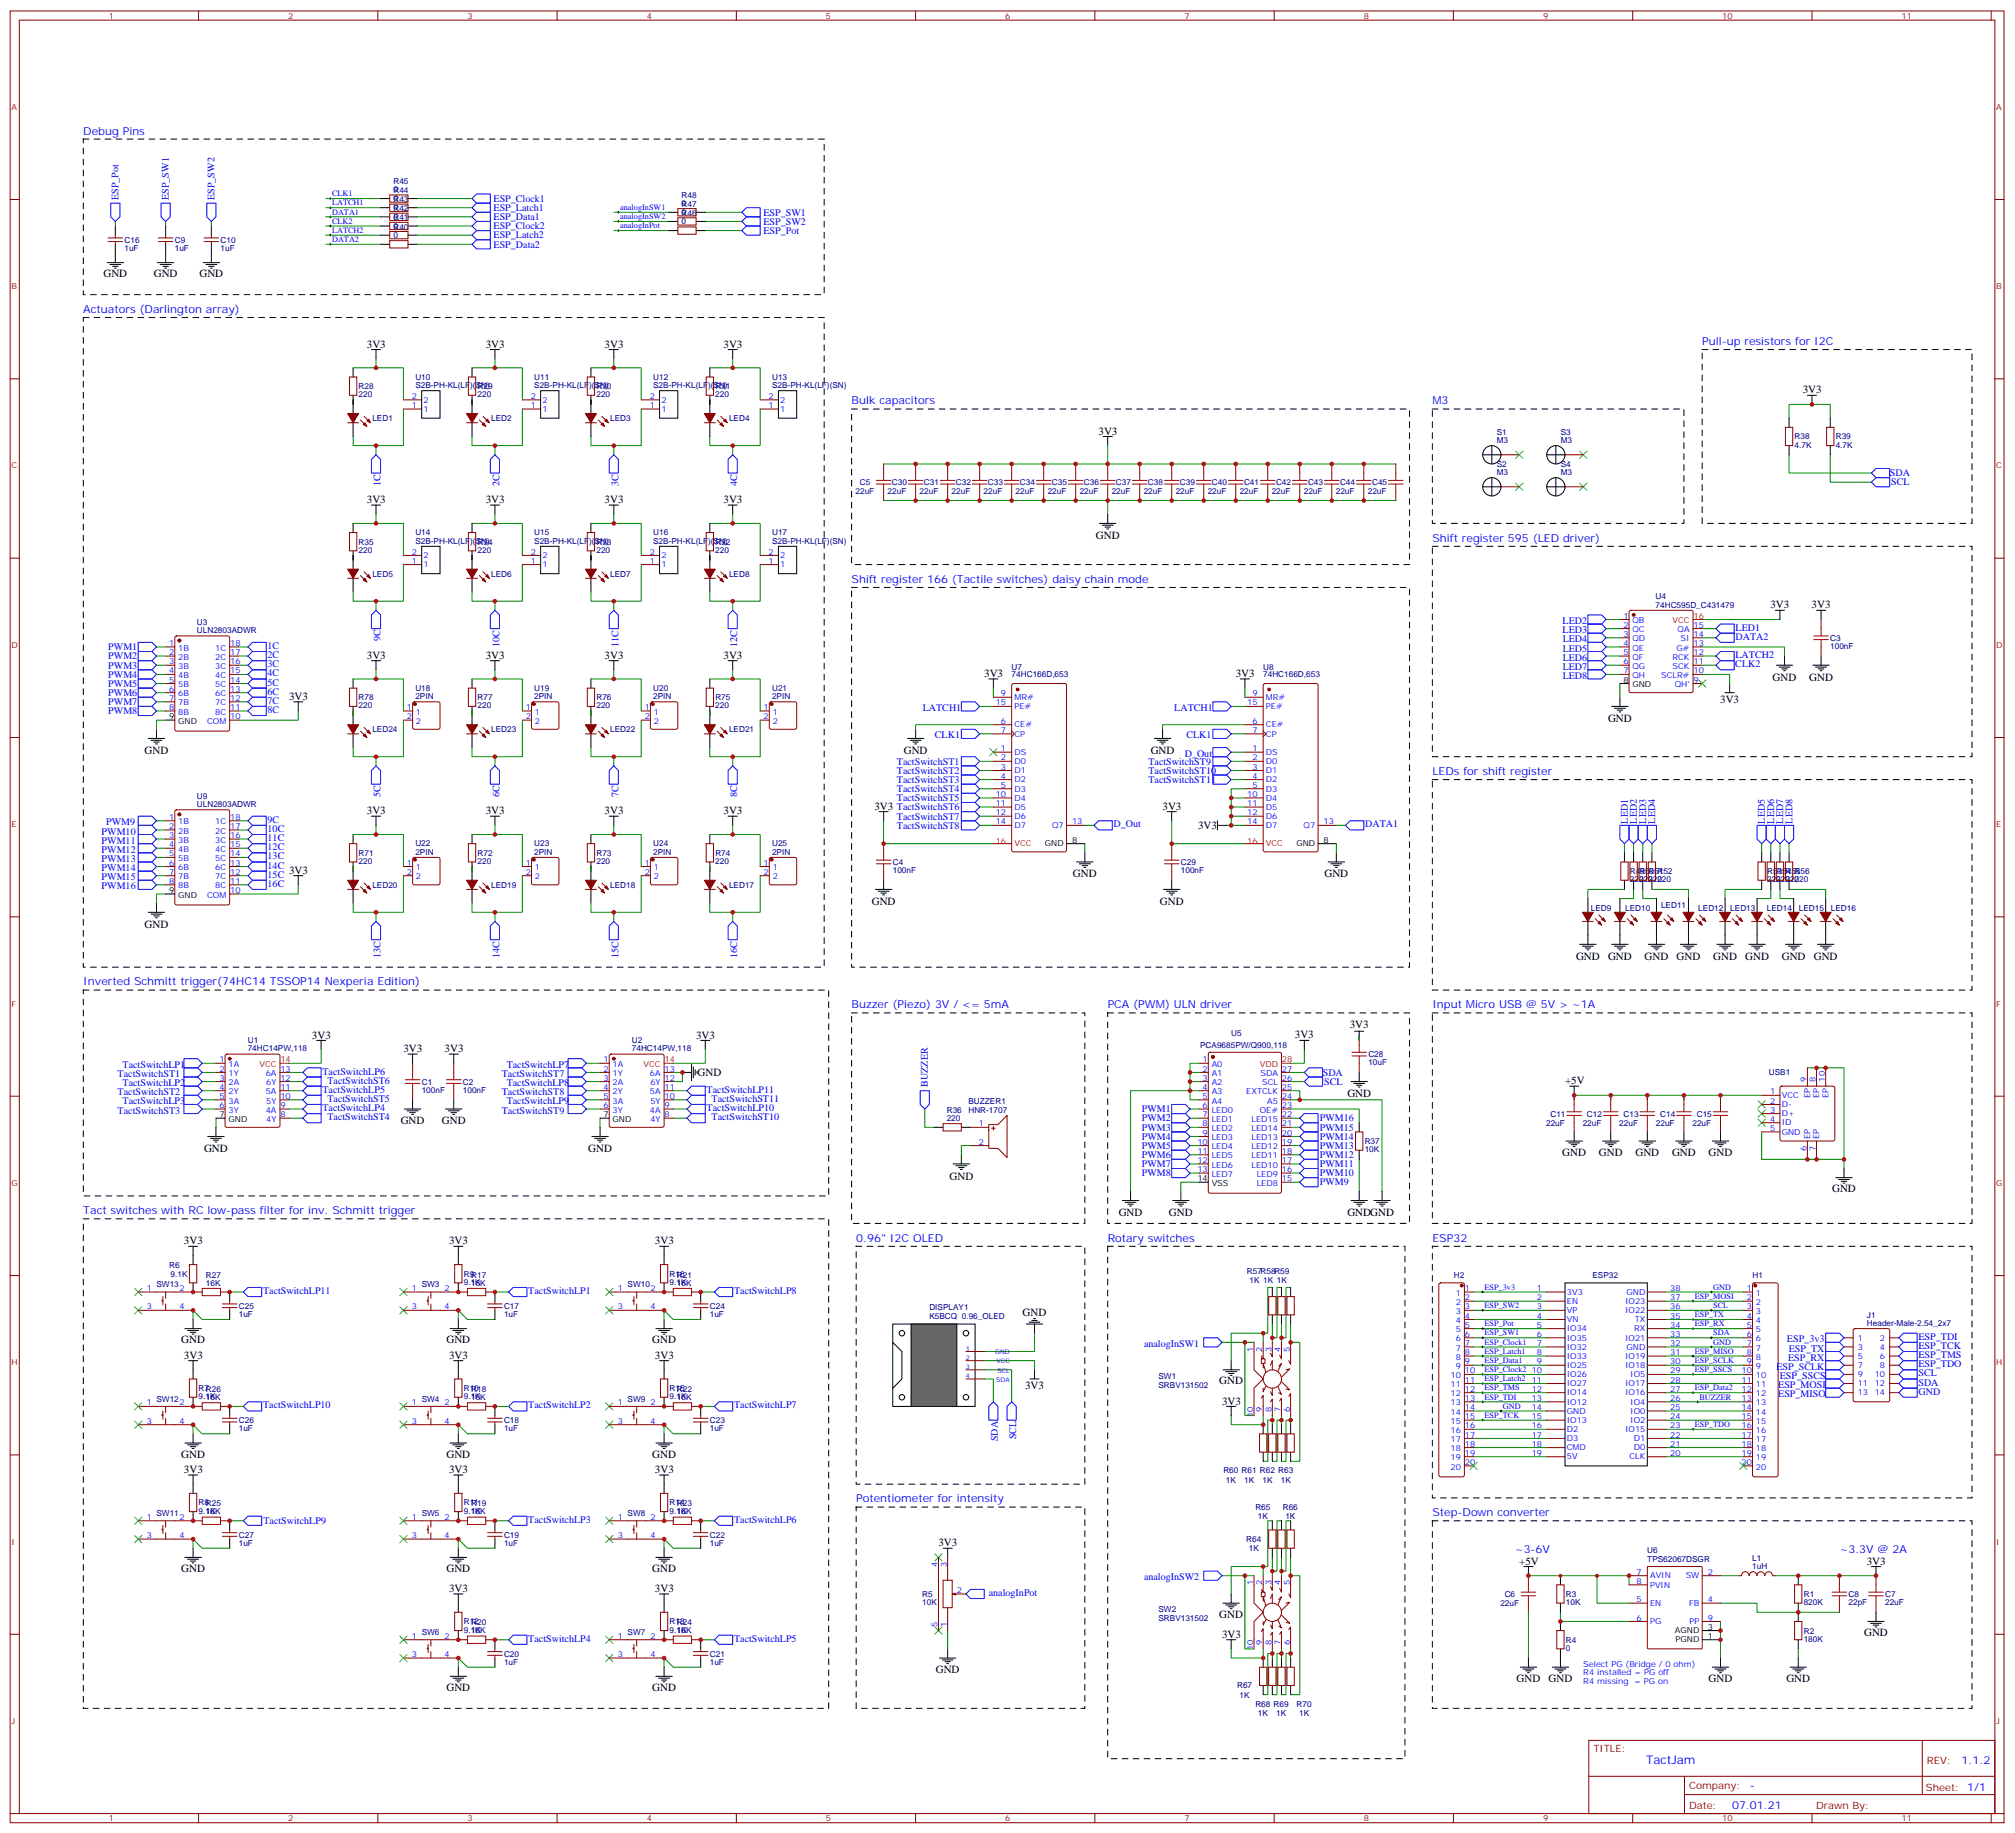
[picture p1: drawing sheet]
<svg xmlns="http://www.w3.org/2000/svg" width="777mm" height="707mm" viewBox="0 0 777 707" stroke-linecap="round" stroke-linejoin="round" font-family="sans-serif">
<defs><g id="words">
<text font-size="4.6" fill="#00f" x="634.9" y="680">TactJam</text>
<g font-size="4.2" fill="#00f">
<text x="32.1" y="51.9">Debug Pins</text>
<text x="32.1" y="120.6">Actuators (Darlington array)</text>
<text x="656.6" y="133">Pull-up resistors for I2C</text>
<text x="328.5" y="155.9">Bulk capacitors</text>
<text x="552.5" y="155.9">M3</text>
<text x="552.5" y="208.8">Shift register 595 (LED driver)</text>
<text x="328.5" y="224.7">Shift register 166 (Tactile switches) daisy chain mode</text>
<text x="552.5" y="298.8">LEDs for shift register</text>
<text x="32.1" y="379.9">Inverted Schmitt trigger(74HC14 TSSOP14 Nexperia Edition)</text>
<text x="328.5" y="388.8">Buzzer (Piezo) 3V / &lt;= 5mA</text>
<text x="427.2" y="388.8">PCA (PWM) ULN driver</text>
<text x="552.5" y="388.8">Input Micro USB @ 5V &gt; ~1A</text>
<text x="32.1" y="468.1">Tact switches with RC low-pass filter for inv. Schmitt trigger</text>
<text x="330.2" y="478.7">0.96&quot; I2C OLED</text>
<text x="427.2" y="478.7">Rotary switches</text>
<text x="552.5" y="478.7">ESP32</text>
<text x="330.2" y="579.3">Potentiometer for intensity</text>
<text x="552.5" y="584.6">Step-Down converter</text>
<text x="584.2" y="598.7">~3-6V</text>
<text x="709.5" y="598.7">~3.3V @ 2A</text>
<text x="756.6" y="680.2">1.1.2</text>
<text x="675" y="689.8">-</text>
<text x="668.1" y="697.6">07.01.21</text>
</g>
<g font-size="4.2">
<text x="39.9" y="106.9">GND</text>
<text x="59.3" y="106.9">GND</text>
<text x="76.9" y="106.9">GND</text>
<text x="141.5" y="134.1">3V3</text>
<text x="187.4" y="134.1">3V3</text>
<text x="233.2" y="134.1">3V3</text>
<text x="279.1" y="134.1">3V3</text>
<text x="695.4" y="151.7">3V3</text>
<text x="423.7" y="167.6">3V3</text>
<text x="141.5" y="194">3V3</text>
<text x="187.4" y="194">3V3</text>
<text x="233.2" y="194">3V3</text>
<text x="279.1" y="194">3V3</text>
<text x="422.7" y="207.9">GND</text>
<text x="682.9" y="234.2">3V3</text>
<text x="698.8" y="234.2">3V3</text>
<text x="141.5" y="254">3V3</text>
<text x="187.4" y="254">3V3</text>
<text x="233.2" y="254">3V3</text>
<text x="279.1" y="254">3V3</text>
<text x="379.6" y="261.1">3V3</text>
<text x="476.6" y="261.1">3V3</text>
<text x="683.7" y="262.5">GND</text>
<text x="697.8" y="262.5">GND</text>
<text x="111.5" y="269.9">3V3</text>
<text x="663.5" y="271">3V3</text>
<text x="620.2" y="278.4">GND</text>
<text x="55.8" y="290.7">GND</text>
<text x="348.6" y="290.8">GND</text>
<text x="443.8" y="290.8">GND</text>
<text x="141.5" y="314">3V3</text>
<text x="187.4" y="314">3V3</text>
<text x="233.2" y="314">3V3</text>
<text x="279.1" y="314">3V3</text>
<text x="337.3" y="312.2">3V3 TactSwitchST6</text>
<text x="448.4" y="312.2">3V3</text>
<text x="462.1" y="319.6">3V3</text>
<text x="111.5" y="336.9">3V3</text>
<text x="413.8" y="338">GND</text>
<text x="510.9" y="338">GND</text>
<text x="336.2" y="349">GND</text>
<text x="447.4" y="349">GND</text>
<text x="55.8" y="357.7">GND</text>
<text x="607.9" y="370.1">GND</text>
<text x="620.2" y="370.1">GND</text>
<text x="634.3" y="370.1">GND</text>
<text x="646.7" y="370.1">GND</text>
<text x="660.8" y="370.1">GND</text>
<text x="673.1" y="370.1">GND</text>
<text x="687.3" y="370.1">GND</text>
<text x="699.6" y="370.1">GND</text>
<text x="120.3" y="400.4">3V3</text>
<text x="268.5" y="400.4">3V3</text>
<text x="499.5" y="400">3V3</text>
<text x="520.6" y="396.5">3V3</text>
<text x="155.6" y="405.7">3V3</text>
<text x="171.5" y="405.7">3V3</text>
<text x="269" y="414.9">GND</text>
<text x="603.6" y="418">+5V</text>
<text x="519.7" y="423">GND</text>
<text x="154.6" y="433.2">GND</text>
<text x="170.4" y="433.2">GND</text>
<text x="78.7" y="444.2">GND</text>
<text x="226.9" y="444.2">GND</text>
<text x="602.6" y="445.6">GND</text>
<text x="616.7" y="445.6">GND</text>
<text x="630.8" y="445.6">GND</text>
<text x="644.9" y="445.6">GND</text>
<text x="659" y="445.6">GND</text>
<text x="366.2" y="454.8">GND</text>
<text x="706.6" y="459.7">GND</text>
<text x="431.5" y="468.8">GND</text>
<text x="450.9" y="468.8">GND</text>
<text x="519.7" y="468.8">GNDGND</text>
<text x="70.9" y="479.8">3V3</text>
<text x="173.2" y="479.8">3V3</text>
<text x="252.6" y="479.8">3V3</text>
<text x="394.4" y="507.2">GND</text>
<text x="69.9" y="517.9">GND</text>
<text x="172.2" y="517.9">GND</text>
<text x="251.6" y="517.9">GND</text>
<text x="70.9" y="523.9">3V3</text>
<text x="173.2" y="523.9">3V3</text>
<text x="252.6" y="523.9">3V3</text>
<text x="470.3" y="533.8">GND</text>
<text x="395.4" y="535.6">3V3</text>
<text x="471.3" y="541.5">3V3</text>
<text x="69.9" y="562">GND</text>
<text x="172.2" y="562">GND</text>
<text x="251.6" y="562">GND</text>
<text x="70.9" y="568">3V3</text>
<text x="173.2" y="568">3V3</text>
<text x="252.6" y="568">3V3</text>
<text x="362" y="596.2">3V3</text>
<text x="586" y="603.2">+5V</text>
<text x="720.1" y="603.2">3V3</text>
<text x="69.9" y="606.1">GND</text>
<text x="172.2" y="606.1">GND</text>
<text x="251.6" y="606.1">GND</text>
<text x="173.2" y="613.8">3V3</text>
<text x="252.6" y="613.8">3V3</text>
<text x="470.3" y="623.7">GND</text>
<text x="471.3" y="631.5">3V3</text>
<text x="719" y="630.8">GND</text>
<text x="360.9" y="644.9">GND</text>
<text x="172.2" y="651.9">GND</text>
<text x="251.6" y="651.9">GND</text>
<text x="584.9" y="648.4">GND</text>
<text x="597.3" y="648.4">GND</text>
<text x="659" y="648.4">GND</text>
<text x="689" y="648.4">GND</text>
</g>
<g font-size="3.9" fill="#00f">
<text x="45.7" y="77.1" transform="rotate(-90 45.7 77.1)">ESP_Pot</text>
<text x="65.1" y="77.1" transform="rotate(-90 65.1 77.1)">ESP_SW1</text>
<text x="82.8" y="77.1" transform="rotate(-90 82.8 77.1)">ESP_SW2</text>
<text x="190.4" y="77.8">ESP_Clock1</text>
<text x="190.4" y="81.3">ESP_Latch1</text>
<text x="294.4" y="83.1">ESP_SW1</text>
<text x="190.4" y="88.4">ESP_Clock2</text>
<text x="190.4" y="84.8">ESP_Data1</text>
<text x="294.4" y="86.6">ESP_SW2</text>
<text x="190.4" y="91.9">ESP_Latch2</text>
<text x="190.4" y="95.4">ESP_Data2</text>
<text x="294.4" y="90.1">ESP_Pot</text>
<text x="728.9" y="183.6">SDA</text>
<text x="146.8" y="187.3" transform="rotate(-90 146.8 187.3)">1C</text>
<text x="192.7" y="187.3" transform="rotate(-90 192.7 187.3)">2C</text>
<text x="238.5" y="187.3" transform="rotate(-90 238.5 187.3)">3C</text>
<text x="284.4" y="187.3" transform="rotate(-90 284.4 187.3)">4C</text>
<text x="729.5" y="187.2">SCL</text>
<text x="602.7" y="244.1">LED3</text>
<text x="602.7" y="240.6">LED2</text>
<text x="669.4" y="243.1">LED1</text>
<text x="41.8" y="250.7">PWM1</text>
<text x="103.2" y="250.2">1C</text>
<text x="146.8" y="247.3" transform="rotate(-90 146.8 247.3)">9C</text>
<text x="192.7" y="249.4" transform="rotate(-90 192.7 249.4)">10C</text>
<text x="238.5" y="249.4" transform="rotate(-90 238.5 249.4)">11C</text>
<text x="284.4" y="249.4" transform="rotate(-90 284.4 249.4)">12C</text>
<text x="602.7" y="251.2">LED5</text>
<text x="602.7" y="247.7">LED4</text>
<text x="669.4" y="246.6">DATA2</text>
<text x="41.8" y="254.2">PWM2</text>
<text x="41.8" y="257.8">PWM3</text>
<text x="103.2" y="257.2">3C</text>
<text x="103.2" y="253.7">2C</text>
<text x="602.7" y="254.7">LED6</text>
<text x="669.3" y="257.2">CLK2</text>
<text x="669.4" y="253.8">LATCH2</text>
<text x="41.8" y="261.3">PWM4</text>
<text x="103.2" y="260.8">4C</text>
<text x="602.7" y="261.9">LED8</text>
<text x="602.7" y="258.3">LED7</text>
<text x="41.8" y="264.8">PWM5</text>
<text x="41.8" y="268.3">PWM6</text>
<text x="103.2" y="267.8">6C</text>
<text x="103.2" y="264.3">5C</text>
<text x="41.8" y="271.9">PWM7</text>
<text x="41.8" y="275.4">PWM8</text>
<text x="103.2" y="274.9">8C</text>
<text x="103.2" y="271.3">7C</text>
<text x="355.9" y="274.1">LATCH1</text>
<text x="452.9" y="274.1">LATCH1</text>
<text x="360.6" y="284.7">CLK1</text>
<text x="457.6" y="284.7">CLK1</text>
<text x="457" y="291.7">D_Out</text>
<text x="345.9" y="298.3">TactSwitchST2</text>
<text x="345.9" y="294.8">TactSwitchST1</text>
<text x="443" y="298.3">TactSwitchST10</text>
<text x="443" y="294.8">TactSwitchST9</text>
<text x="345.9" y="305.4">TactSwitchST4</text>
<text x="345.9" y="301.8">TactSwitchST3</text>
<text x="443" y="301.8">TactSwitchST11</text>
<text x="146.8" y="307.2" transform="rotate(-90 146.8 307.2)">5C</text>
<text x="192.7" y="307.2" transform="rotate(-90 192.7 307.2)">6C</text>
<text x="238.5" y="307.2" transform="rotate(-90 238.5 307.2)">7C</text>
<text x="284.4" y="307.2" transform="rotate(-90 284.4 307.2)">8C</text>
<text x="345.9" y="308.9">TactSwitchST5</text>
<text x="103.2" y="317.2">9C</text>
<text x="345.9" y="316">TactSwitchST7</text>
<text x="627.8" y="317.5" transform="rotate(-90 627.8 317.5)">LED1</text>
<text x="631.4" y="317.5" transform="rotate(-90 631.4 317.5)">LED2</text>
<text x="634.9" y="317.5" transform="rotate(-90 634.9 317.5)">LED3</text>
<text x="638.4" y="317.5" transform="rotate(-90 638.4 317.5)">LED4</text>
<text x="680.8" y="317.5" transform="rotate(-90 680.8 317.5)">LED5</text>
<text x="684.3" y="317.5" transform="rotate(-90 684.3 317.5)">LED6</text>
<text x="687.8" y="317.5" transform="rotate(-90 687.8 317.5)">LED7</text>
<text x="691.3" y="317.5" transform="rotate(-90 691.3 317.5)">LED8</text>
<text x="39.2" y="321.7">PWM10</text>
<text x="41" y="318.2">PWM9</text>
<text x="103.2" y="320.7">10C</text>
<text x="345.9" y="319.5">TactSwitchST8</text>
<text x="429.5" y="318.9">D_Out</text>
<text x="526.6" y="318.9">DATA1</text>
<text x="39.2" y="328.8">PWM12</text>
<text x="39.2" y="325.3">PWM11</text>
<text x="103.2" y="324.3">11C</text>
<text x="103.2" y="327.8">12C</text>
<text x="39.2" y="335.8">PWM14</text>
<text x="39.2" y="332.3">PWM13</text>
<text x="103.2" y="331.3">13C</text>
<text x="103.2" y="334.8">14C</text>
<text x="39.2" y="339.4">PWM15</text>
<text x="103.2" y="338.4">15C</text>
<text x="103.2" y="341.9">16C</text>
<text x="39.2" y="342.9">PWM16</text>
<text x="146.8" y="369.4" transform="rotate(-90 146.8 369.4)">13C</text>
<text x="192.7" y="369.4" transform="rotate(-90 192.7 369.4)">14C</text>
<text x="238.5" y="369.4" transform="rotate(-90 238.5 369.4)">15C</text>
<text x="284.4" y="369.4" transform="rotate(-90 284.4 369.4)">16C</text>
<text x="47.3" y="411.6">TactSwitchLP1</text>
<text x="195.4" y="411.6">TactSwitchLP7</text>
<text x="45.4" y="415.2">TactSwitchST1</text>
<text x="47.3" y="418.7">TactSwitchLP2</text>
<text x="124.4" y="414.3">TactSwitchLP6</text>
<text x="126.3" y="417.8">TactSwitchST6</text>
<text x="193.5" y="415.2">TactSwitchST7</text>
<text x="195.4" y="418.7">TactSwitchLP8</text>
<text x="357.9" y="418.9" transform="rotate(-90 357.9 418.9)">BUZZER</text>
<text x="510.2" y="414.7">SDA</text>
<text x="510.7" y="418.2">SCL</text>
<text x="45.4" y="422.3">TactSwitchST2</text>
<text x="47.3" y="425.7">TactSwitchLP3</text>
<text x="124.4" y="421.3">TactSwitchLP5</text>
<text x="126.3" y="424.8">TactSwitchST5</text>
<text x="193.5" y="422.3">TactSwitchST8</text>
<text x="195.4" y="425.7">TactSwitchLP9</text>
<text x="272.6" y="421.3">TactSwitchLP11</text>
<text x="274.5" y="424.8">TactSwitchST11</text>
<text x="45.4" y="429.3">TactSwitchST3</text>
<text x="124.4" y="428.5">TactSwitchLP4</text>
<text x="126.3" y="431.9">TactSwitchST4</text>
<text x="193.5" y="429.3">TactSwitchST9</text>
<text x="272.6" y="428.4">TactSwitchLP10</text>
<text x="274.5" y="431.8">TactSwitchST10</text>
<text x="440.4" y="428.8">PWM1</text>
<text x="440.4" y="432.4">PWM2</text>
<text x="440.4" y="435.9">PWM3</text>
<text x="509.1" y="432.4">PWM16</text>
<text x="509.1" y="435.9">PWM15</text>
<text x="440.4" y="439.4">PWM4</text>
<text x="440.4" y="443">PWM5</text>
<text x="509.1" y="439.4">PWM14</text>
<text x="509.1" y="442.9">PWM13</text>
<text x="440.4" y="446.5">PWM6</text>
<text x="509.1" y="446.5">PWM12</text>
<text x="509.1" y="450">PWM11</text>
<text x="440.4" y="450">PWM7</text>
<text x="440.4" y="453.5">PWM8</text>
<text x="509.1" y="453.5">PWM10</text>
<text x="509.1" y="457">PWM9</text>
<text x="101.5" y="498.9">TactSwitchLP11</text>
<text x="203.8" y="498.9">TactSwitchLP1</text>
<text x="283.1" y="498.9">TactSwitchLP8</text>
<text x="441.3" y="519.3">analogInSW1</text>
<text x="689.3" y="517.5">ESP_3v3</text>
<text x="689.9" y="521.1">ESP_TX</text>
<text x="740" y="520.1">ESP_TCK</text>
<text x="740" y="516.5">ESP_TDI</text>
<text x="689.7" y="524.6">ESP_RX</text>
<text x="740" y="527.1">ESP_TDO</text>
<text x="740" y="523.6">ESP_TMS</text>
<text x="685.2" y="528.1">ESP_SCLK</text>
<text x="686.5" y="531.6">ESP_SSCS</text>
<text x="740" y="530.7">SCL</text>
<text x="685.9" y="535.1">ESP_MOSI</text>
<text x="685.9" y="538.7">ESP_MISO</text>
<text x="740" y="534.2">SDA</text>
<text x="740" y="537.7">GND</text>
<text x="101.5" y="543">TactSwitchLP10</text>
<text x="203.8" y="543">TactSwitchLP2</text>
<text x="283.1" y="543">TactSwitchLP7</text>
<text x="384.9" y="555.6" transform="rotate(-90 384.9 555.6)">SDA</text>
<text x="392" y="555" transform="rotate(-90 392 555)">SCL</text>
<text x="101.6" y="587.6">TactSwitchLP9</text>
<text x="203.8" y="587.1">TactSwitchLP3</text>
<text x="283.1" y="587.1">TactSwitchLP6</text>
<text x="441.3" y="609.2">analogInSW2</text>
<text x="381.4" y="615.3">analogInPot</text>
<text x="203.8" y="633">TactSwitchLP4</text>
<text x="283.1" y="633">TactSwitchLP5</text>
</g>
<g font-size="3.9" fill="#800">
<text x="614.6" y="675.6">TITLE:</text>
<text x="743.2" y="680.2">REV:</text>
<text x="651.5" y="689.8">Company:</text>
<text x="742.9" y="690.4">Sheet: 1/1</text>
<text x="651.5" y="697.4">Date:</text>
<text x="700.5" y="697.5">Drawn By:</text>
</g>
<g font-size="3.2" fill="#800">
<text x="42" y="7.2">1</text>
<text x="111.2" y="7.2">2</text>
<text x="180.3" y="7.2">3</text>
<text x="249.4" y="7.2">4</text>
<text x="318.6" y="7.2">5</text>
<text x="387.7" y="7.2">6</text>
<text x="456.9" y="7.2">7</text>
<text x="526" y="7.2">8</text>
<text x="595.2" y="7.2">9</text>
<text x="664.3" y="7.2">10</text>
<text x="733.5" y="7.2">11</text>
<text x="4.4" y="42.3">A</text>
<text x="770" y="42.3">A</text>
<text x="4.4" y="111.5">B</text>
<text x="770" y="111.5">B</text>
<text x="4.4" y="180.6">C</text>
<text x="770" y="180.6">C</text>
<text x="4.4" y="249.8">D</text>
<text x="770" y="249.8">D</text>
<text x="4.4" y="318.9">E</text>
<text x="770" y="318.9">E</text>
<text x="4.4" y="388.1">F</text>
<text x="770" y="388.1">F</text>
<text x="4.4" y="457.2">G</text>
<text x="770" y="457.2">G</text>
<text x="4.4" y="526.3">H</text>
<text x="770" y="526.3">H</text>
<text x="4.4" y="595.5">I</text>
<text x="770" y="595.5">I</text>
<text x="4.4" y="664.6">J</text>
<text x="770" y="664.6">J</text>
<text x="42" y="702.2">1</text>
<text x="111.2" y="702.2">2</text>
<text x="180.3" y="702.2">3</text>
<text x="249.4" y="702.2">4</text>
<text x="318.6" y="702.2">5</text>
<text x="387.7" y="702.2">6</text>
<text x="456.9" y="702.2">7</text>
<text x="526" y="702.2">8</text>
<text x="595.2" y="702.2">9</text>
<text x="664.3" y="702.2">10</text>
<text x="733.5" y="702.2">11</text>
</g>
<g font-size="3.2" fill="#000080">
<text x="151.7" y="70.9">R45</text>
<text x="151.7" y="77.6">0</text>
<text x="151.7" y="74.1">0</text>
<text x="151.7" y="77.9">R43</text>
<text x="151.7" y="74.4">R44</text>
<text x="262.9" y="76.2">R48</text>
<text x="151.7" y="81.1">0</text>
<text x="151.7" y="81.5">R42</text>
<text x="262.9" y="82.9">0</text>
<text x="262.9" y="79.4">0</text>
<text x="262.9" y="83.2">R46</text>
<text x="262.9" y="79.7">R47</text>
<text x="151.7" y="88.2">0</text>
<text x="151.7" y="84.7">0</text>
<text x="151.7" y="88.5">R40</text>
<text x="151.7" y="85">R41</text>
<text x="262.9" y="86.4">0</text>
<text x="48" y="93.5">C16</text>
<text x="67.4" y="93.5">C9</text>
<text x="85.1" y="93.5">C10</text>
<text x="151.7" y="91.7">0</text>
<text x="48" y="96.7">1uF</text>
<text x="67.4" y="96.7">1uF</text>
<text x="85.1" y="96.7">1uF</text>
<text x="160.2" y="149.6">S2B-PH-KL(LF)(SN)</text>
<text x="160.2" y="146.4">U10</text>
<text x="206.1" y="149.6">S2B-PH-KL(LF)(SN)</text>
<text x="206.1" y="146.4">U11</text>
<text x="251.9" y="149.6">S2B-PH-KL(LF)(SN)</text>
<text x="251.9" y="146.4">U12</text>
<text x="297.8" y="149.6">S2B-PH-KL(LF)(SN)</text>
<text x="297.8" y="146.4">U13</text>
<text x="138.3" y="153.2">220</text>
<text x="138.3" y="150.1">R28</text>
<text x="184.2" y="153.2">220</text>
<text x="184.2" y="150.1">R29</text>
<text x="230" y="153.2">220</text>
<text x="230" y="150.1">R30</text>
<text x="275.9" y="153.2">220</text>
<text x="275.9" y="150.1">R31</text>
<text x="143.6" y="162.4">LED1</text>
<text x="189.5" y="162.4">LED2</text>
<text x="235.3" y="162.4">LED3</text>
<text x="281.2" y="162.4">LED4</text>
<text x="577.3" y="167.5">S1</text>
<text x="602" y="167.5">S3</text>
<text x="577.3" y="170.7">M3</text>
<text x="602" y="170.7">M3</text>
<text x="692.2" y="172.6">4.7K</text>
<text x="692.2" y="169.4">R38</text>
<text x="708.1" y="172.6">4.7K</text>
<text x="708.1" y="169.4">R39</text>
<text x="577.3" y="179.9">S2</text>
<text x="602" y="179.9">S4</text>
<text x="577.3" y="183.1">M3</text>
<text x="602" y="183.1">M3</text>
<text x="330" y="190.6">22uF</text>
<text x="331.7" y="187">C5</text>
<text x="342.4" y="190.6">22uF</text>
<text x="344" y="187">C30</text>
<text x="354.7" y="190.6">22uF</text>
<text x="356.4" y="187">C31</text>
<text x="367.1" y="190.6">22uF</text>
<text x="368.7" y="187">C32</text>
<text x="379.4" y="190.6">22uF</text>
<text x="381" y="187">C33</text>
<text x="391.7" y="190.6">22uF</text>
<text x="393.4" y="187">C34</text>
<text x="404.1" y="190.6">22uF</text>
<text x="405.7" y="187">C35</text>
<text x="416.4" y="190.6">22uF</text>
<text x="418.1" y="187">C36</text>
<text x="428.8" y="190.6">22uF</text>
<text x="430.4" y="187">C37</text>
<text x="441.1" y="190.6">22uF</text>
<text x="442.8" y="187">C38</text>
<text x="453.5" y="190.6">22uF</text>
<text x="455.1" y="187">C39</text>
<text x="465.8" y="190.6">22uF</text>
<text x="467.5" y="187">C40</text>
<text x="478.2" y="190.6">22uF</text>
<text x="479.8" y="187">C41</text>
<text x="490.5" y="190.6">22uF</text>
<text x="492.2" y="187">C42</text>
<text x="502.9" y="190.6">22uF</text>
<text x="504.5" y="187">C43</text>
<text x="515.2" y="190.6">22uF</text>
<text x="516.9" y="187">C44</text>
<text x="527.6" y="190.6">22uF</text>
<text x="529.2" y="187">C45</text>
<text x="160.2" y="209.5">S2B-PH-KL(LF)(SN)</text>
<text x="160.2" y="206.3">U14</text>
<text x="206.1" y="209.5">S2B-PH-KL(LF)(SN)</text>
<text x="206.1" y="206.3">U15</text>
<text x="251.9" y="209.5">S2B-PH-KL(LF)(SN)</text>
<text x="251.9" y="206.3">U16</text>
<text x="297.8" y="209.5">S2B-PH-KL(LF)(SN)</text>
<text x="297.8" y="206.3">U17</text>
<text x="138.3" y="213.1">220</text>
<text x="138.3" y="210">R35</text>
<text x="184.2" y="213.1">220</text>
<text x="184.2" y="210">R34</text>
<text x="230" y="213.1">220</text>
<text x="230" y="210">R33</text>
<text x="275.9" y="213.1">220</text>
<text x="275.9" y="210">R32</text>
<text x="143.6" y="222.3">LED5</text>
<text x="189.5" y="222.3">LED6</text>
<text x="235.3" y="222.3">LED7</text>
<text x="281.2" y="222.3">LED8</text>
<text x="638.6" y="231.1">U4</text>
<text x="638.6" y="234.2">74HC595D_C431479</text>
<text x="76" y="244.1">ULN2803ADWR</text>
<text x="76" y="240.9">U3</text>
<text x="705.9" y="250.2">100nF</text>
<text x="705.9" y="247">C3</text>
<text x="390.2" y="261.2">74HC166D,653</text>
<text x="390.2" y="258.2">U7</text>
<text x="487.2" y="261.2">74HC166D,653</text>
<text x="487.2" y="258.2">U8</text>
<text x="138.3" y="270">R78</text>
<text x="160.2" y="269.5">2PIN</text>
<text x="160.2" y="266.3">U18</text>
<text x="184.2" y="270">R77</text>
<text x="206.1" y="269.5">2PIN</text>
<text x="206.1" y="266.3">U19</text>
<text x="230" y="270">R76</text>
<text x="251.9" y="269.5">2PIN</text>
<text x="251.9" y="266.3">U20</text>
<text x="275.9" y="270">R75</text>
<text x="297.8" y="269.5">2PIN</text>
<text x="297.8" y="266.3">U21</text>
<text x="138.3" y="273.1">220</text>
<text x="184.2" y="273.1">220</text>
<text x="230" y="273.1">220</text>
<text x="275.9" y="273.1">220</text>
<text x="143.6" y="282.3">LED24</text>
<text x="189.5" y="282.3">LED23</text>
<text x="235.3" y="282.3">LED22</text>
<text x="281.2" y="282.3">LED21</text>
<text x="76" y="311.1">ULN2803ADWR</text>
<text x="76" y="307.9">U9</text>
<text x="138.3" y="330">R71</text>
<text x="160.2" y="329.5">2PIN</text>
<text x="160.2" y="326.3">U22</text>
<text x="184.2" y="330">R72</text>
<text x="206.1" y="329.5">2PIN</text>
<text x="206.1" y="326.3">U23</text>
<text x="230" y="330">R73</text>
<text x="251.9" y="329.5">2PIN</text>
<text x="251.9" y="326.3">U24</text>
<text x="275.9" y="330">R74</text>
<text x="297.8" y="329.5">2PIN</text>
<text x="297.8" y="326.3">U25</text>
<text x="138.3" y="333.1">220</text>
<text x="184.2" y="333.1">220</text>
<text x="230" y="333.1">220</text>
<text x="275.9" y="333.1">220</text>
<text x="344.3" y="333.5">C4</text>
<text x="455.5" y="333.5">C29</text>
<text x="344.3" y="336.6">100nF</text>
<text x="455.5" y="336.6">100nF</text>
<text x="628.7" y="340.2">220</text>
<text x="628.7" y="337">R49</text>
<text x="632.2" y="340.2">220</text>
<text x="632.2" y="337">R50</text>
<text x="635.7" y="340.2">220</text>
<text x="635.7" y="337">R51</text>
<text x="639.3" y="340.2">220</text>
<text x="639.3" y="337">R52</text>
<text x="681.6" y="340.2">220</text>
<text x="681.6" y="337">R53</text>
<text x="685.1" y="340.2">220</text>
<text x="685.1" y="337">R54</text>
<text x="688.7" y="340.2">220</text>
<text x="688.7" y="337">R55</text>
<text x="692.2" y="340.2">220</text>
<text x="692.2" y="337">R56</text>
<text x="143.6" y="342.3">LED20</text>
<text x="189.5" y="342.3">LED19</text>
<text x="235.3" y="342.3">LED18</text>
<text x="281.2" y="342.3">LED17</text>
<text x="613.6" y="351.1">LED9</text>
<text x="626.8" y="351.1">LED10</text>
<text x="640.7" y="350">LED11</text>
<text x="655" y="351.1">LED12</text>
<text x="667.4" y="351.1">LED13</text>
<text x="681.5" y="351.1">LED14</text>
<text x="693.9" y="351.1">LED15</text>
<text x="706.2" y="351.1">LED16</text>
<text x="474.9" y="399.3">U5</text>
<text x="95.6" y="405.2">74HC14PW,118</text>
<text x="95.6" y="402.1">U1</text>
<text x="243.7" y="405.2">74HC14PW,118</text>
<text x="243.7" y="402.1">U2</text>
<text x="462.9" y="404">PCA9685PW/Q900,118</text>
<text x="527.8" y="407.6">C28</text>
<text x="527.8" y="410.7">10uF</text>
<text x="162.7" y="418.1">C1</text>
<text x="178.5" y="418.1">C2</text>
<text x="682.2" y="414.6">USB1</text>
<text x="162.7" y="421.3">100nF</text>
<text x="178.5" y="421.3">100nF</text>
<text x="373.5" y="425.8">BUZZER1</text>
<text x="365.2" y="429">R36</text>
<text x="373.5" y="429">HNR-1707</text>
<text x="598" y="430.5">C11</text>
<text x="612.1" y="430.5">C12</text>
<text x="626.2" y="430.5">C13</text>
<text x="640.3" y="430.5">C14</text>
<text x="654.5" y="430.5">C15</text>
<text x="365.2" y="432.2">220</text>
<text x="596.4" y="434">22uF</text>
<text x="610.5" y="434">22uF</text>
<text x="624.6" y="434">22uF</text>
<text x="638.7" y="434">22uF</text>
<text x="652.8" y="434">22uF</text>
<text x="526.4" y="441">R37</text>
<text x="526.4" y="444.2">10K</text>
<text x="65.3" y="488.7">R6</text>
<text x="480.9" y="491.1">R57R58R59</text>
<text x="60.4" y="496.4">SW13</text>
<text x="65.8" y="492.2">9.1K</text>
<text x="79.4" y="495.7">16K</text>
<text x="79.4" y="492.5">R27</text>
<text x="162.7" y="496.4">SW3</text>
<text x="178.9" y="495.4">9.1K</text>
<text x="178.9" y="492.2">R9R17</text>
<text x="181.7" y="495.7">16K</text>
<text x="242" y="496.4">SW10</text>
<text x="258.3" y="495.4">9.1K</text>
<text x="258.3" y="492.2">R16</text>
<text x="261.1" y="495.7">16K</text>
<text x="261.1" y="492.5">R21</text>
<text x="481.9" y="494.6">1K 1K 1K</text>
<text x="560.8" y="492.8">H2</text>
<text x="614.2" y="492.8">ESP32</text>
<text x="676" y="492.8">H1</text>
<text x="92.1" y="507.7">1uF</text>
<text x="92.1" y="504.5">C25</text>
<text x="194.4" y="507.7">1uF</text>
<text x="194.4" y="504.6">C17</text>
<text x="273.8" y="507.7">1uF</text>
<text x="273.8" y="504.6">C24</text>
<text x="358.5" y="508.7">K5BCQ 0.96_OLED</text>
<text x="358.5" y="505.2">DISPLAY1</text>
<text x="720.1" y="508">J1</text>
<text x="720.1" y="511.2">Header-Male-2.54_2x7</text>
<text x="446.8" y="531.6">SW1</text>
<text x="76.6" y="539.5">9.1K</text>
<text x="76.6" y="536.3">R7R26</text>
<text x="79.4" y="539.7">16K</text>
<text x="178.9" y="539.5">9.1K</text>
<text x="178.9" y="536.3">R10</text>
<text x="181.7" y="539.7">16K</text>
<text x="181.7" y="536.6">R18</text>
<text x="258.3" y="539.5">9.1K</text>
<text x="258.3" y="536.3">R15</text>
<text x="261.1" y="539.7">16K</text>
<text x="261.1" y="536.6">R22</text>
<text x="446.8" y="535.2">SRBV131502</text>
<text x="60.4" y="540.5">SW12</text>
<text x="162.7" y="540.5">SW4</text>
<text x="242" y="540.5">SW9</text>
<text x="92.1" y="551.8">1uF</text>
<text x="92.1" y="548.7">C26</text>
<text x="194.4" y="551.8">1uF</text>
<text x="194.4" y="548.7">C18</text>
<text x="273.8" y="551.8">1uF</text>
<text x="273.8" y="548.7">C23</text>
<text x="471.9" y="568.1">R60 R61 R62 R63</text>
<text x="472.9" y="571.6">1K</text>
<text x="479.9" y="571.6">1K</text>
<text x="487" y="571.6">1K</text>
<text x="494" y="571.6">1K</text>
<text x="76.6" y="580.4">R8R25</text>
<text x="178.9" y="580.4">R11</text>
<text x="181.7" y="580.7">R19</text>
<text x="258.3" y="580.4">R14</text>
<text x="261.1" y="580.7">R23</text>
<text x="60.4" y="584.6">SW11</text>
<text x="76.6" y="583.6">9.1K</text>
<text x="79.4" y="583.8">16K</text>
<text x="162.7" y="584.6">SW5</text>
<text x="178.9" y="583.6">9.1K</text>
<text x="181.7" y="583.8">16K</text>
<text x="242" y="584.6">SW8</text>
<text x="258.3" y="583.6">9.1K</text>
<text x="261.1" y="583.8">16K</text>
<text x="484.2" y="582.2">R65</text>
<text x="485.2" y="585.7">1K</text>
<text x="494.8" y="582.2">R66</text>
<text x="495.8" y="585.7">1K</text>
<text x="92.1" y="592.8">C27</text>
<text x="194.4" y="592.8">C19</text>
<text x="273.8" y="592.8">C22</text>
<text x="92.1" y="595.9">1uF</text>
<text x="194.4" y="595.9">1uF</text>
<text x="273.8" y="595.9">1uF</text>
<text x="480.7" y="594.5">R64</text>
<text x="481.7" y="598">1K</text>
<text x="635.4" y="598.7">U6</text>
<text x="635.4" y="602.2">TPS62067DSGR</text>
<text x="675.9" y="604.9">1uH</text>
<text x="675.9" y="601.8">L1</text>
<text x="355.7" y="615.7">R5</text>
<text x="580.4" y="615.7">C6</text>
<text x="604" y="615.7">R3</text>
<text x="695.7" y="615.7">R1</text>
<text x="713" y="615.7">C8</text>
<text x="727.1" y="615.7">C7</text>
<text x="355.7" y="618.9">10K</text>
<text x="446.8" y="621.6">SW2</text>
<text x="578.7" y="619.2">22uF</text>
<text x="604" y="618.9">10K</text>
<text x="695.7" y="618.9">820K</text>
<text x="713" y="618.9">22pF</text>
<text x="727.1" y="618.8">22uF</text>
<text x="178.9" y="629.5">9.1K</text>
<text x="178.9" y="626.3">R12</text>
<text x="181.7" y="629.7">16K</text>
<text x="181.7" y="626.6">R20</text>
<text x="258.3" y="629.5">9.1K</text>
<text x="258.3" y="626.3">R13</text>
<text x="261.1" y="629.7">16K</text>
<text x="261.1" y="626.6">R24</text>
<text x="446.8" y="625.1">SRBV131502</text>
<text x="695.7" y="629.8">R2</text>
<text x="162.7" y="630.4">SW6</text>
<text x="242" y="630.4">SW7</text>
<text x="604" y="633.4">R4</text>
<text x="695.7" y="633">180K</text>
<text x="194.4" y="641.8">1uF</text>
<text x="194.4" y="638.7">C20</text>
<text x="273.8" y="641.8">1uF</text>
<text x="273.8" y="638.7">C21</text>
<text x="604" y="636.5">0</text>
<text x="477.1" y="650.9">R67</text>
<text x="478.1" y="654.5">1K</text>
<text x="484.2" y="658">R68 R69</text>
<text x="500.1" y="658">R70</text>
<text x="485.2" y="661.5">1K</text>
<text x="492.3" y="661.5">1K</text>
<text x="501.1" y="661.5">1K</text>
</g>
<g font-size="3.2" fill="#00f">
<text x="128.1" y="75.7">CLK1</text>
<text x="128.1" y="79.2">LATCH1</text>
<text x="128.1" y="82.7">DATA1</text>
<text x="239.2" y="81">analogInSW1</text>
<text x="128.1" y="89.8">LATCH2</text>
<text x="128.1" y="86.3">CLK2</text>
<text x="239.2" y="88">analogInPot</text>
<text x="239.2" y="84.5">analogInSW2</text>
<text x="128.1" y="93.3">DATA2</text>
<text x="158.9" y="153.8">2</text>
<text x="163.4" y="155.2">2</text>
<text x="204.7" y="153.8">2</text>
<text x="209.2" y="155.2">2</text>
<text x="250.6" y="153.8">2</text>
<text x="255.1" y="155.2">2</text>
<text x="296.5" y="153.8">2</text>
<text x="301" y="155.2">2</text>
<text x="158.9" y="157.3">1</text>
<text x="163.4" y="158.7">1</text>
<text x="204.7" y="157.3">1</text>
<text x="209.2" y="158.7">1</text>
<text x="250.6" y="157.3">1</text>
<text x="255.1" y="158.7">1</text>
<text x="296.5" y="157.3">1</text>
<text x="301" y="158.7">1</text>
<text x="158.9" y="213.8">2</text>
<text x="163.4" y="215.2">2</text>
<text x="204.7" y="213.8">2</text>
<text x="209.2" y="215.2">2</text>
<text x="250.6" y="213.8">2</text>
<text x="255.1" y="215.2">2</text>
<text x="296.5" y="213.8">2</text>
<text x="301" y="215.2">2</text>
<text x="158.9" y="217.3">1</text>
<text x="163.4" y="218.7">1</text>
<text x="204.7" y="217.3">1</text>
<text x="209.2" y="218.7">1</text>
<text x="250.6" y="217.3">1</text>
<text x="255.1" y="218.7">1</text>
<text x="296.5" y="217.3">1</text>
<text x="301" y="218.7">1</text>
<text x="626.1" y="238.5">1</text>
<text x="626.1" y="242">2</text>
<text x="626.1" y="245.5">3</text>
<text x="629.6" y="240.2">QB</text>
<text x="629.6" y="243.8">QC</text>
<text x="647.1" y="243.8">QA</text>
<text x="653.2" y="245.5">14</text>
<text x="653.2" y="242">15</text>
<text x="65.2" y="249.1">1</text>
<text x="68.7" y="250.8">1B</text>
<text x="83" y="250.8">1C</text>
<text x="88.8" y="249.1">18</text>
<text x="626.1" y="249.1">4</text>
<text x="629.6" y="247.3">QD</text>
<text x="629.6" y="250.8">QE</text>
<text x="646.7" y="250.8">G#</text>
<text x="648.2" y="247.3">SI</text>
<text x="653.2" y="249.1">13</text>
<text x="65.2" y="252.6">2</text>
<text x="65.2" y="256.1">3</text>
<text x="68.7" y="254.4">2B</text>
<text x="68.7" y="257.9">3B</text>
<text x="83" y="257.9">3C</text>
<text x="83" y="254.4">2C</text>
<text x="88.8" y="256.1">16</text>
<text x="88.8" y="252.6">17</text>
<text x="626.1" y="252.6">5</text>
<text x="626.1" y="256.1">6</text>
<text x="629.6" y="254.4">QF</text>
<text x="629.6" y="257.9">QG</text>
<text x="645.1" y="254.4">RCK</text>
<text x="645.1" y="257.9">SCK</text>
<text x="653.2" y="256.1">11</text>
<text x="653.2" y="252.6">12</text>
<text x="65.2" y="259.6">4</text>
<text x="65.2" y="263.2">5</text>
<text x="68.7" y="261.4">4B</text>
<text x="83" y="261.4">4C</text>
<text x="88.8" y="263.2">14</text>
<text x="88.8" y="259.6">15</text>
<text x="626.1" y="259.6">7</text>
<text x="629.6" y="261.4">QH</text>
<text x="640.8" y="261.4">SCLR#</text>
<text x="653.2" y="263.2">9</text>
<text x="653.2" y="259.6">10</text>
<text x="65.2" y="266.7">6</text>
<text x="68.7" y="264.9">5B</text>
<text x="68.7" y="268.5">6B</text>
<text x="83" y="268.5">6C</text>
<text x="83" y="264.9">5C</text>
<text x="88.8" y="266.7">13</text>
<text x="386.1" y="268.5">9</text>
<text x="391.3" y="269.9">MR#</text>
<text x="483.1" y="268.5">9</text>
<text x="488.3" y="269.9">MR#</text>
<text x="646" y="264.9">QH'</text>
<text x="65.2" y="270.2">7</text>
<text x="65.2" y="273.8">8</text>
<text x="68.7" y="272">7B</text>
<text x="68.7" y="275.5">8B</text>
<text x="83" y="275.5">8C</text>
<text x="83" y="272">7C</text>
<text x="88.8" y="273.8">11</text>
<text x="88.8" y="270.2">12</text>
<text x="156.9" y="273.8">1</text>
<text x="160.4" y="275.5">1</text>
<text x="202.8" y="273.8">1</text>
<text x="206.3" y="275.5">1</text>
<text x="248.7" y="273.8">1</text>
<text x="252.2" y="275.5">1</text>
<text x="294.5" y="273.8">1</text>
<text x="298" y="275.5">1</text>
<text x="384.1" y="272">15</text>
<text x="391.3" y="273.4">PE#</text>
<text x="481.1" y="272">15</text>
<text x="488.3" y="273.4">PE#</text>
<text x="79.9" y="279">COM</text>
<text x="88.8" y="277.3">10</text>
<text x="156.9" y="277.3">2</text>
<text x="160.4" y="279">2</text>
<text x="202.8" y="277.3">2</text>
<text x="206.3" y="279">2</text>
<text x="248.7" y="277.3">2</text>
<text x="252.2" y="279">2</text>
<text x="294.5" y="277.3">2</text>
<text x="298" y="279">2</text>
<text x="386.1" y="279">6</text>
<text x="391.3" y="280.5">CE#</text>
<text x="483.1" y="279">6</text>
<text x="488.3" y="280.5">CE#</text>
<text x="386.1" y="282.6">7</text>
<text x="391.3" y="284">CP</text>
<text x="483.1" y="282.6">7</text>
<text x="488.3" y="284">CP</text>
<text x="386.1" y="289.6">1</text>
<text x="386.1" y="293.2">2</text>
<text x="391.3" y="291">DS</text>
<text x="483.1" y="289.6">1</text>
<text x="483.1" y="293.2">2</text>
<text x="488.3" y="291">DS</text>
<text x="386.1" y="296.7">3</text>
<text x="391.3" y="294.6">D0</text>
<text x="391.3" y="298.1">D1</text>
<text x="483.1" y="296.7">3</text>
<text x="488.3" y="294.6">D0</text>
<text x="488.3" y="298.1">D1</text>
<text x="386.1" y="300.2">4</text>
<text x="386.1" y="303.7">5</text>
<text x="391.3" y="301.6">D2</text>
<text x="391.3" y="305.2">D3</text>
<text x="483.1" y="300.2">4</text>
<text x="483.1" y="303.7">5</text>
<text x="488.3" y="301.6">D2</text>
<text x="488.3" y="305.2">D3</text>
<text x="384.1" y="307.3">10</text>
<text x="384.1" y="310.8">11</text>
<text x="391.3" y="308.7">D4</text>
<text x="481.1" y="307.3">10</text>
<text x="481.1" y="310.8">11</text>
<text x="488.3" y="308.7">D4</text>
<text x="65.2" y="316.1">1</text>
<text x="68.7" y="317.9">1B</text>
<text x="83" y="317.9">1C</text>
<text x="88.8" y="316.1">18</text>
<text x="384.1" y="314.3">12</text>
<text x="384.1" y="317.9">14</text>
<text x="391.3" y="312.2">D5</text>
<text x="391.3" y="315.7">D6</text>
<text x="413.5" y="317.9">13</text>
<text x="481.1" y="314.3">12</text>
<text x="481.1" y="317.9">14</text>
<text x="488.3" y="312.2">D5</text>
<text x="488.3" y="315.7">D6</text>
<text x="510.5" y="317.9">13</text>
<text x="65.2" y="319.6">2</text>
<text x="65.2" y="323.1">3</text>
<text x="68.7" y="321.4">2B</text>
<text x="83" y="321.4">2C</text>
<text x="88.8" y="323.1">16</text>
<text x="88.8" y="319.6">17</text>
<text x="391.3" y="319.3">D7</text>
<text x="405.8" y="319.3">Q7</text>
<text x="488.3" y="319.3">D7</text>
<text x="502.8" y="319.3">Q7</text>
<text x="65.2" y="326.7">4</text>
<text x="68.7" y="324.9">3B</text>
<text x="68.7" y="328.4">4B</text>
<text x="83" y="328.4">4C</text>
<text x="83" y="324.9">3C</text>
<text x="88.8" y="326.7">15</text>
<text x="65.2" y="330.2">5</text>
<text x="65.2" y="333.7">6</text>
<text x="68.7" y="332">5B</text>
<text x="68.7" y="335.5">6B</text>
<text x="83" y="335.5">6C</text>
<text x="83" y="332">5C</text>
<text x="88.8" y="333.7">13</text>
<text x="88.8" y="330.2">14</text>
<text x="156.9" y="333.7">1</text>
<text x="160.4" y="335.5">1</text>
<text x="202.8" y="333.7">1</text>
<text x="206.3" y="335.5">1</text>
<text x="248.7" y="333.7">1</text>
<text x="252.2" y="335.5">1</text>
<text x="294.5" y="333.7">1</text>
<text x="298" y="335.5">1</text>
<text x="65.2" y="337.3">7</text>
<text x="65.2" y="340.8">8</text>
<text x="68.7" y="339">7B</text>
<text x="83" y="339">7C</text>
<text x="88.8" y="340.8">11</text>
<text x="88.8" y="337.3">12</text>
<text x="156.9" y="337.3">2</text>
<text x="160.4" y="339">2</text>
<text x="202.8" y="337.3">2</text>
<text x="206.3" y="339">2</text>
<text x="248.7" y="337.3">2</text>
<text x="252.2" y="339">2</text>
<text x="294.5" y="337.3">2</text>
<text x="298" y="339">2</text>
<text x="68.7" y="342.5">8B</text>
<text x="79.9" y="346.1">COM</text>
<text x="83" y="342.5">8C</text>
<text x="88.8" y="344.3">10</text>
<text x="84.6" y="409.6">1</text>
<text x="84.6" y="413.1">2</text>
<text x="88.1" y="411.3">1A</text>
<text x="108.2" y="413.1">13</text>
<text x="232.8" y="409.6">1</text>
<text x="232.8" y="413.1">2</text>
<text x="236.3" y="411.3">1A</text>
<text x="256.3" y="413.1">13</text>
<text x="463.9" y="409.6">1</text>
<text x="463.9" y="413.1">2</text>
<text x="467.4" y="411.3">A0</text>
<text x="494.5" y="413.1">27</text>
<text x="84.6" y="416.6">3</text>
<text x="88.1" y="414.9">1Y</text>
<text x="88.1" y="418.4">2A</text>
<text x="102.5" y="414.9">6A</text>
<text x="102.7" y="418.4">6Y</text>
<text x="108.2" y="416.6">12</text>
<text x="232.8" y="416.6">3</text>
<text x="236.3" y="414.9">1Y</text>
<text x="236.3" y="418.4">2A</text>
<text x="250.7" y="414.9">6A</text>
<text x="250.9" y="418.4">6Y</text>
<text x="256.3" y="416.6">12</text>
<text x="463.9" y="416.6">3</text>
<text x="467.4" y="414.9">A1</text>
<text x="467.4" y="418.4">A2</text>
<text x="486.2" y="414.9">SDA</text>
<text x="486.8" y="418.4">SCL</text>
<text x="494.5" y="416.6">26</text>
<text x="696.8" y="417" transform="rotate(-90 696.8 417)">9</text>
<text x="700.3" y="417" transform="rotate(-90 700.3 417)">8</text>
<text x="703.8" y="417" transform="rotate(-90 703.8 417)">10</text>
<text x="84.6" y="420.2">4</text>
<text x="84.6" y="423.7">5</text>
<text x="88.1" y="421.9">2Y</text>
<text x="88.1" y="425.4">3A</text>
<text x="102.5" y="421.9">5A</text>
<text x="102.7" y="425.4">5Y</text>
<text x="108.2" y="423.7">10</text>
<text x="108.2" y="420.2">11</text>
<text x="232.8" y="420.2">4</text>
<text x="232.8" y="423.7">5</text>
<text x="236.3" y="421.9">2Y</text>
<text x="236.3" y="425.4">3A</text>
<text x="250.7" y="421.9">5A</text>
<text x="250.9" y="425.4">5Y</text>
<text x="256.3" y="423.7">10</text>
<text x="256.3" y="420.2">11</text>
<text x="463.9" y="420.2">4</text>
<text x="463.9" y="423.7">5</text>
<text x="467.4" y="421.9">A3</text>
<text x="467.4" y="425.4">A4</text>
<text x="480.7" y="421.9">EXTCLK</text>
<text x="488.8" y="425.4">A5</text>
<text x="494.5" y="423.7">24</text>
<text x="494.5" y="420.2">25</text>
<text x="682.8" y="421.9">1</text>
<text x="682.8" y="425.4">2</text>
<text x="687.2" y="423.3">VCC</text>
<text x="698.2" y="423.4" transform="rotate(-90 698.2 423.4)">EP</text>
<text x="701.7" y="423.4" transform="rotate(-90 701.7 423.4)">EP</text>
<text x="705.2" y="423.4" transform="rotate(-90 705.2 423.4)">EP</text>
<text x="84.6" y="427.2">6</text>
<text x="88.1" y="429">3Y</text>
<text x="102.5" y="429">4A</text>
<text x="108.2" y="430.7">8</text>
<text x="108.2" y="427.2">9</text>
<text x="232.8" y="427.2">6</text>
<text x="236.3" y="429">3Y</text>
<text x="250.7" y="429">4A</text>
<text x="256.3" y="430.7">8</text>
<text x="256.3" y="427.2">9</text>
<text x="463.9" y="427.2">6</text>
<text x="463.9" y="430.7">7</text>
<text x="467.4" y="429">LED0</text>
<text x="485.9" y="429">OE#</text>
<text x="494.5" y="430.7">22</text>
<text x="494.5" y="427.2">23</text>
<text x="682.8" y="429">3</text>
<text x="687.2" y="426.9">D-</text>
<text x="687.2" y="430.4">D+</text>
<text x="102.7" y="432.5">4Y</text>
<text x="250.9" y="432.5">4Y</text>
<text x="377.6" y="434.3">1</text>
<text x="463.9" y="434.3">8</text>
<text x="463.9" y="437.8">9</text>
<text x="467.4" y="432.5">LED1</text>
<text x="467.4" y="436">LED2</text>
<text x="482.7" y="436">LED14</text>
<text x="482.7" y="432.5">LED15</text>
<text x="494.5" y="437.8">20</text>
<text x="494.5" y="434.3">21</text>
<text x="682.8" y="432.5">4</text>
<text x="682.8" y="436">5</text>
<text x="687.2" y="433.9">ID</text>
<text x="687.2" y="437.4">GND</text>
<text x="377.6" y="441.3">2</text>
<text x="461.8" y="441.3">10</text>
<text x="467.4" y="439.6">LED3</text>
<text x="467.4" y="443.1">LED4</text>
<text x="482.7" y="443.1">LED12</text>
<text x="482.7" y="439.6">LED13</text>
<text x="494.5" y="441.3">19</text>
<text x="696.8" y="443.7" transform="rotate(-90 696.8 443.7)">6</text>
<text x="698.2" y="439.2" transform="rotate(-90 698.2 439.2)">EP</text>
<text x="700.3" y="443.7" transform="rotate(-90 700.3 443.7)">7</text>
<text x="701.7" y="439.2" transform="rotate(-90 701.7 439.2)">EP</text>
<text x="461.8" y="444.9">11</text>
<text x="461.8" y="448.4">12</text>
<text x="467.4" y="446.6">LED5</text>
<text x="482.7" y="446.6">LED11</text>
<text x="494.5" y="448.4">17</text>
<text x="494.5" y="444.9">18</text>
<text x="461.8" y="451.9">13</text>
<text x="467.4" y="450.1">LED6</text>
<text x="467.4" y="453.7">LED7</text>
<text x="482.7" y="450.1">LED10</text>
<text x="484.7" y="453.7">LED9</text>
<text x="494.5" y="455.4">15</text>
<text x="494.5" y="451.9">16</text>
<text x="484.7" y="457.2">LED8</text>
<text x="56.6" y="497.8">1</text>
<text x="69.2" y="497.8">2</text>
<text x="158.9" y="497.8">1</text>
<text x="171.5" y="497.8">2</text>
<text x="238.3" y="497.8">1</text>
<text x="250.9" y="497.8">2</text>
<text x="565" y="497.8">1</text>
<text x="572.6" y="497.2">ESP_3v3</text>
<text x="592.8" y="497.8">1</text>
<text x="644.2" y="497.8">38</text>
<text x="660.8" y="497.2">GND</text>
<text x="673.8" y="497.8">1</text>
<text x="561.5" y="499.5">1</text>
<text x="561.5" y="503.1">2</text>
<text x="565" y="501.3">2</text>
<text x="592.8" y="501.3">2</text>
<text x="604.3" y="499.2">3V3</text>
<text x="604.3" y="502.7">EN</text>
<text x="626.8" y="502.7">IO23</text>
<text x="627.4" y="499.2">GND</text>
<text x="644.2" y="501.3">37</text>
<text x="653.7" y="500.8">ESP_MOSI</text>
<text x="673.8" y="501.3">2</text>
<text x="677.3" y="499.5">1</text>
<text x="677.3" y="503.1">2</text>
<text x="56.6" y="504.8">3</text>
<text x="69.2" y="504.8">4</text>
<text x="158.9" y="504.8">3</text>
<text x="171.5" y="504.8">4</text>
<text x="238.3" y="504.8">3</text>
<text x="250.9" y="504.8">4</text>
<text x="561.5" y="506.6">3</text>
<text x="565" y="504.8">3</text>
<text x="565" y="508.4">4</text>
<text x="572.6" y="504.3">ESP_SW2</text>
<text x="592.8" y="504.8">3</text>
<text x="592.8" y="508.4">4</text>
<text x="604.3" y="506.2">VP</text>
<text x="604.3" y="509.8">VN</text>
<text x="626.8" y="506.2">IO22</text>
<text x="630.6" y="509.8">TX</text>
<text x="644.2" y="508.4">35</text>
<text x="644.2" y="504.8">36</text>
<text x="653.7" y="507.8">ESP_TX</text>
<text x="660.8" y="504.3">SCL</text>
<text x="673.8" y="504.8">3</text>
<text x="673.8" y="508.4">4</text>
<text x="677.3" y="506.6">3</text>
<text x="561.5" y="510.1">4</text>
<text x="561.5" y="513.6">5</text>
<text x="565" y="511.9">5</text>
<text x="565" y="515.4">6</text>
<text x="572.6" y="514.9">ESP_SW1</text>
<text x="572.6" y="511.4">ESP_Pot</text>
<text x="592.8" y="511.9">5</text>
<text x="592.8" y="515.4">6</text>
<text x="604.3" y="513.3">IO34</text>
<text x="630.3" y="513.3">RX</text>
<text x="644.2" y="515.4">33</text>
<text x="644.2" y="511.9">34</text>
<text x="653.7" y="511.4">ESP_RX</text>
<text x="660.8" y="514.9">SDA</text>
<text x="673.8" y="511.9">5</text>
<text x="673.8" y="515.4">6</text>
<text x="677.3" y="510.1">4</text>
<text x="677.3" y="513.6">5</text>
<text x="483.3" y="521.1" transform="rotate(-90 483.3 521.1)">1</text>
<text x="486.9" y="521.1" transform="rotate(-90 486.9 521.1)">2</text>
<text x="490.4" y="521.1" transform="rotate(-90 490.4 521.1)">3</text>
<text x="493.9" y="521.1" transform="rotate(-90 493.9 521.1)">4</text>
<text x="497.5" y="521.1" transform="rotate(-90 497.5 521.1)">5</text>
<text x="561.5" y="517.2">6</text>
<text x="561.5" y="520.7">7</text>
<text x="565" y="518.9">7</text>
<text x="572.6" y="521.9">ESP_Latch1</text>
<text x="572.6" y="518.4">ESP_Clock1</text>
<text x="592.8" y="518.9">7</text>
<text x="604.3" y="516.8">IO35</text>
<text x="604.3" y="520.3">IO32</text>
<text x="626.8" y="516.8">IO21</text>
<text x="627.4" y="520.3">GND</text>
<text x="644.2" y="518.9">32</text>
<text x="653.7" y="521.9">ESP_MISO</text>
<text x="660.8" y="518.4">GND</text>
<text x="673.8" y="518.9">7</text>
<text x="677.3" y="517.2">6</text>
<text x="677.3" y="520.7">7</text>
<text x="716.5" y="516.8">1</text>
<text x="716.5" y="520.3">3</text>
<text x="725.1" y="516.8">2</text>
<text x="725.1" y="520.3">4</text>
<text x="561.5" y="524.2">8</text>
<text x="561.5" y="527.8">9</text>
<text x="565" y="522.5">8</text>
<text x="565" y="526">9</text>
<text x="572.6" y="525.5">ESP_Data1</text>
<text x="592.8" y="522.5">8</text>
<text x="592.8" y="526">9</text>
<text x="604.3" y="523.9">IO33</text>
<text x="604.3" y="527.4">IO25</text>
<text x="626.8" y="527.4">IO18</text>
<text x="626.8" y="523.9">IO19</text>
<text x="644.2" y="526">30</text>
<text x="644.2" y="522.5">31</text>
<text x="653.7" y="525.5">ESP_SCLK</text>
<text x="673.8" y="522.5">8</text>
<text x="673.8" y="526">9</text>
<text x="677.3" y="524.2">8</text>
<text x="677.3" y="527.8">9</text>
<text x="716.5" y="523.9">5</text>
<text x="716.5" y="527.4">7</text>
<text x="725.1" y="523.9">6</text>
<text x="725.1" y="527.4">8</text>
<text x="559.5" y="531.3">10</text>
<text x="565" y="529.5">10</text>
<text x="565" y="533">11</text>
<text x="572.6" y="532.5">ESP_Latch2</text>
<text x="572.6" y="529">ESP_Clock2</text>
<text x="590.8" y="529.5">10</text>
<text x="590.8" y="533">11</text>
<text x="604.3" y="530.9">IO26</text>
<text x="628.8" y="530.9">IO5</text>
<text x="644.2" y="533">28</text>
<text x="644.2" y="529.5">29</text>
<text x="653.7" y="529">ESP_SSCS</text>
<text x="671.7" y="529.5">10</text>
<text x="671.7" y="533">11</text>
<text x="677.3" y="531.3">10</text>
<text x="716.5" y="530.9">9</text>
<text x="723.1" y="530.9">10</text>
<text x="559.5" y="534.8">11</text>
<text x="559.5" y="538.3">12</text>
<text x="565" y="536.6">12</text>
<text x="572.6" y="536">ESP_TMS</text>
<text x="572.6" y="539.6">ESP_TDI</text>
<text x="590.8" y="536.6">12</text>
<text x="604.3" y="534.5">IO27</text>
<text x="604.3" y="538">IO14</text>
<text x="626.8" y="534.5">IO17</text>
<text x="626.8" y="538">IO16</text>
<text x="644.2" y="536.6">27</text>
<text x="653.7" y="536">ESP_Data2</text>
<text x="655.5" y="539.6">BUZZER</text>
<text x="671.7" y="536.6">12</text>
<text x="677.3" y="534.8">11</text>
<text x="677.3" y="538.3">12</text>
<text x="716.5" y="534.5">11</text>
<text x="716.5" y="538">13</text>
<text x="723.1" y="534.5">12</text>
<text x="723.1" y="538">14</text>
<text x="56.6" y="541.9">1</text>
<text x="69.2" y="541.9">2</text>
<text x="158.9" y="541.9">1</text>
<text x="171.5" y="541.9">2</text>
<text x="238.3" y="541.9">1</text>
<text x="250.9" y="541.9">2</text>
<text x="486.9" y="544.2" transform="rotate(-90 486.9 544.2)">9</text>
<text x="490.4" y="544.2" transform="rotate(-90 490.4 544.2)">8</text>
<text x="493.9" y="544.2" transform="rotate(-90 493.9 544.2)">7</text>
<text x="497.5" y="544.2" transform="rotate(-90 497.5 544.2)">6</text>
<text x="559.5" y="541.9">13</text>
<text x="559.5" y="545.4">14</text>
<text x="565" y="540.1">13</text>
<text x="565" y="543.6">14</text>
<text x="579.6" y="543.1">GND</text>
<text x="590.8" y="540.1">13</text>
<text x="590.8" y="543.6">14</text>
<text x="604.3" y="541.5">IO12</text>
<text x="604.3" y="545">GND</text>
<text x="628.8" y="545">IO0</text>
<text x="628.8" y="541.5">IO4</text>
<text x="644.2" y="543.6">25</text>
<text x="644.2" y="540.1">26</text>
<text x="671.7" y="540.1">13</text>
<text x="671.7" y="543.6">14</text>
<text x="677.3" y="541.9">13</text>
<text x="677.3" y="545.4">14</text>
<text x="56.6" y="548.9">3</text>
<text x="69.2" y="548.9">4</text>
<text x="158.9" y="548.9">3</text>
<text x="171.5" y="548.9">4</text>
<text x="238.3" y="548.9">3</text>
<text x="250.9" y="548.9">4</text>
<text x="483.3" y="546.3" transform="rotate(-90 483.3 546.3)">10</text>
<text x="559.5" y="548.9">15</text>
<text x="565" y="547.2">15</text>
<text x="565" y="550.7">16</text>
<text x="572.6" y="546.6">ESP_TCK</text>
<text x="590.8" y="547.2">15</text>
<text x="590.8" y="550.7">16</text>
<text x="604.3" y="548.6">IO13</text>
<text x="628.8" y="548.6">IO2</text>
<text x="644.2" y="550.7">23</text>
<text x="644.2" y="547.2">24</text>
<text x="653.7" y="550.2">ESP_TDO</text>
<text x="671.7" y="547.2">15</text>
<text x="671.7" y="550.7">16</text>
<text x="677.3" y="548.9">15</text>
<text x="559.5" y="552.4">16</text>
<text x="559.5" y="556">17</text>
<text x="565" y="554.2">17</text>
<text x="565" y="557.7">18</text>
<text x="590.8" y="554.2">17</text>
<text x="590.8" y="557.7">18</text>
<text x="604.3" y="552.1">D2</text>
<text x="604.3" y="555.6">D3</text>
<text x="626.8" y="552.1">IO15</text>
<text x="630.2" y="555.6">D1</text>
<text x="644.2" y="557.7">21</text>
<text x="644.2" y="554.2">22</text>
<text x="671.7" y="554.2">17</text>
<text x="671.7" y="557.7">18</text>
<text x="677.3" y="552.4">16</text>
<text x="677.3" y="556">17</text>
<text x="559.5" y="559.5">18</text>
<text x="559.5" y="563">19</text>
<text x="565" y="561.3">19</text>
<text x="590.8" y="561.3">19</text>
<text x="604.3" y="559.2">CMD</text>
<text x="604.3" y="562.7">5V</text>
<text x="628.5" y="562.7">CLK</text>
<text x="630.2" y="559.2">D0</text>
<text x="644.2" y="561.3">20</text>
<text x="671.7" y="561.3">19</text>
<text x="677.3" y="559.5">18</text>
<text x="677.3" y="563">19</text>
<text x="559.5" y="566.6">20</text>
<text x="565" y="564.8">20</text>
<text x="671.7" y="564.8">20</text>
<text x="677.3" y="566.6">20</text>
<text x="56.6" y="586">1</text>
<text x="69.2" y="586">2</text>
<text x="158.9" y="586">1</text>
<text x="171.5" y="586">2</text>
<text x="238.3" y="586">1</text>
<text x="250.9" y="586">2</text>
<text x="56.6" y="593">3</text>
<text x="69.2" y="593">4</text>
<text x="158.9" y="593">3</text>
<text x="171.5" y="593">4</text>
<text x="238.3" y="593">3</text>
<text x="250.9" y="593">4</text>
<text x="361.6" y="604" transform="rotate(-90 361.6 604)">4</text>
<text x="365.2" y="604" transform="rotate(-90 365.2 604)">3</text>
<text x="483.3" y="611" transform="rotate(-90 483.3 611)">1</text>
<text x="486.9" y="611" transform="rotate(-90 486.9 611)">2</text>
<text x="490.4" y="611" transform="rotate(-90 490.4 611)">3</text>
<text x="493.9" y="611" transform="rotate(-90 493.9 611)">4</text>
<text x="497.5" y="611" transform="rotate(-90 497.5 611)">5</text>
<text x="631.3" y="607.1">7</text>
<text x="631.3" y="610.7">8</text>
<text x="636.4" y="608.5">AVIN</text>
<text x="650.2" y="608.5">SW</text>
<text x="658.7" y="607.1">2</text>
<text x="369" y="614.2">2</text>
<text x="631.3" y="617.7">5</text>
<text x="636.4" y="612.1">PVIN</text>
<text x="658.7" y="617.7">4</text>
<text x="636.4" y="619.1">EN</text>
<text x="651.5" y="619.1">FB</text>
<text x="361.6" y="627.1" transform="rotate(-90 361.6 627.1)">5</text>
<text x="365.2" y="627.1" transform="rotate(-90 365.2 627.1)">1</text>
<text x="631.3" y="624.8">6</text>
<text x="636.4" y="626.2">PG</text>
<text x="651.7" y="626.2">PP</text>
<text x="658.7" y="624.8">9</text>
<text x="158.9" y="631.8">1</text>
<text x="171.5" y="631.8">2</text>
<text x="238.3" y="631.8">1</text>
<text x="250.9" y="631.8">2</text>
<text x="486.9" y="634.2" transform="rotate(-90 486.9 634.2)">9</text>
<text x="490.4" y="634.2" transform="rotate(-90 490.4 634.2)">8</text>
<text x="493.9" y="634.2" transform="rotate(-90 493.9 634.2)">7</text>
<text x="497.5" y="634.2" transform="rotate(-90 497.5 634.2)">6</text>
<text x="158.9" y="638.9">3</text>
<text x="171.5" y="638.9">4</text>
<text x="238.3" y="638.9">3</text>
<text x="250.9" y="638.9">4</text>
<text x="483.3" y="636.2" transform="rotate(-90 483.3 636.2)">10</text>
<text x="610.7" y="642.8">Select PG (Bridge / 0 ohm)</text>
<text x="610.7" y="645.9">R4 installed = PG off</text>
<text x="610.7" y="649.1">R4 missing</text>
<text x="630.4" y="649.1">= PG on</text>
</g>
<g font-size="3.2" fill="#f00">
<text x="653.2" y="238.5">16</text>
<text x="645.1" y="240.2">VCC</text>
<text x="384.1" y="325.3">16</text>
<text x="391.3" y="326.3">VCC</text>
<text x="481.1" y="325.3">16</text>
<text x="488.3" y="326.3">VCC</text>
<text x="100.1" y="411.3">VCC</text>
<text x="108.2" y="409.6">14</text>
<text x="248.2" y="411.3">VCC</text>
<text x="256.3" y="409.6">14</text>
<text x="485.9" y="411.3">VDD</text>
<text x="494.5" y="409.6">28</text>
</g>
<g font-size="3.2">
<text x="626.1" y="263.2">8</text>
<text x="629.6" y="264.9">GND</text>
<text x="65.2" y="277.3">9</text>
<text x="68.7" y="279">GND</text>
<text x="403" y="326.3">GND</text>
<text x="413.5" y="324.9">8</text>
<text x="500" y="326.3">GND</text>
<text x="510.5" y="324.9">8</text>
<text x="65.2" y="344.3">9</text>
<text x="68.7" y="346.1">GND</text>
<text x="84.6" y="430.7">7</text>
<text x="232.8" y="430.7">7</text>
<text x="88.1" y="432.5">GND</text>
<text x="236.3" y="432.5">GND</text>
<text x="461.8" y="455.4">14</text>
<text x="467.4" y="457.2">VSS</text>
<text x="646" y="629.7">AGND</text>
<text x="658.7" y="628.3">3</text>
<text x="646.3" y="633.2">PGND</text>
<text x="658.7" y="631.8">1</text>
</g>
<g font-size="2.5" fill="#00f">
<text x="372.6" y="520.7">1</text>
<text x="372.6" y="524.2">2</text>
<text x="372.6" y="527.8">3</text>
<text x="383.8" y="522.1">GND</text>
<text x="384.4" y="525.6">VCC</text>
<text x="372.6" y="531.3">4</text>
<text x="384.2" y="532.7">SDA</text>
<text x="384.7" y="529.2">SCL</text>
</g>
</g></defs>
<g fill="none" stroke="#008700" stroke-width=".39">
<path d="M125.6 76.6h21.2M160.9 76.6h21.2M125.6 80.1h21.2M125.6 83.6h21.2M125.6 87.1h21.2M125.6 90.7h21.2M125.6 94.2h21.2M160.9 80.1h21.2M160.9 83.6h21.2M160.9 87.1h21.2M160.9 90.7h21.2M160.9 94.2h21.2"/>
<path d="M236.7 81.8h21.2M236.7 85.4h21.2M236.7 88.9h21.2M272 81.8h14.1M272 85.4h14.1M272 88.9h14.1M145 138.3v3.5M190.9 138.3v3.5M236.7 138.3v3.5M282.6 138.3v3.5M136.2 141.8h19.4v12.4M155.6 157.7v14.1h-10.6"/>
<path d="M182.1 141.8h19.4v12.4M201.5 157.7v14.1h-10.6M227.9 141.8h19.4v12.4M227.9 154.2v1.7M247.3 157.7v14.1h-10.6M273.8 141.8h19.4v12.4M273.8 154.2v1.7M293.2 157.7v14.1h-10.6M136.2 168.3v3.5h8.8v3.5M182.1 168.3v3.5h8.8v3.5M227.9 168.3v3.5h8.8v3.5M273.8 168.3v3.5h8.8v3.5"/>
<path d="M340.8 178.9h197.6M690.1 161.2v-5.3h15.8v5.3M690.1 175.3v7.1h31.7M705.9 175.3v10.6h15.9M145 198.3v3.5M190.9 198.3v3.5M236.7 198.3v3.5M282.6 198.3v3.5M340.8 193h197.6M136.2 201.8h19.4v12.3M136.2 214.1v1.8M155.6 217.7v14.1h-10.6"/>
<path d="M182.1 201.8h19.4v12.3M182.1 214.1v1.8M201.5 217.7v14.1h-10.6M227.9 201.8h19.4v12.3M227.9 214.1v1.8M247.3 217.7v14.1h-10.6M273.8 201.8h19.4v12.3M273.8 214.1v1.8M293.2 217.7v14.1h-10.6M136.2 228.2v3.6h8.8v3.5M182.1 228.2v3.6h8.8v3.5M227.9 228.2v3.6h8.8v3.5"/>
<path d="M273.8 228.2v3.6h8.8v3.5M619.5 238.8h5.3M656.6 238.8h29.9M60.4 249.4h3.5M60.4 252.9h3.5M60.4 256.5h3.5M60.4 260h3.5M92.1 249.4h3.5M92.1 252.9h3.5M92.1 256.5h3.5M92.1 260h3.5M619.5 245.9h5.3"/>
<path d="M619.5 242.4h5.3M619.5 249.4h5.3M619.5 252.9h5.3M619.5 256.5h5.3M619.5 260h5.3M656.6 249.4h31.7v3.5M656.6 260h10.5v3.5M656.6 245.9h5.2M656.6 242.4h5.2M656.6 252.9h5.2M656.6 256.5h5.2M60.4 274.1h3.5"/>
<path d="M60.4 270.6h3.5M60.4 267.1h3.5M60.4 263.5h3.5M63.9 277.6h-3.5v3.6M92.1 274.1h3.5M92.1 270.6h3.5M92.1 267.1h3.5M92.1 263.5h3.5M115 274.1v3.5h-22.9M377.9 272.3h5.3M383.2 279.4h-30v1.8M383.2 265.3v3.5"/>
<path d="M474.9 272.3h5.3M480.2 279.4h-31.8v1.8M480.2 265.3v3.5M624.8 263.5v5.3M377.9 282.9h5.3M377.9 293.5h5.3M377.9 297h5.3M474.9 290h5.3M474.9 282.9h5.3M474.9 293.5h5.3M474.9 297h5.3M340.8 316.4v8.9h42.4"/>
<path d="M377.9 318.2h5.3M377.9 300.6h5.3M377.9 307.6h5.3M377.9 311.1h5.3M377.9 314.7h5.3M377.9 304.1h5.3M418.4 318.2h3.6M451.9 316.4v8.9h28.3M473.1 318.2h7.1M474.9 300.6h5.3M474.9 307.6h5.3M474.9 311.1h5.3"/>
<path d="M474.9 314.7h5.3M480.2 304.1h-5.3v14.1M515.4 318.2h3.6M418.4 325.3v3.5M515.4 325.3v3.5M626.6 325.3v3.5M630.1 325.3v3.5M633.6 325.3v3.5M637.2 325.3v3.5M679.5 325.3v3.5M683 325.3v3.5M686.5 325.3v3.5"/>
<path d="M690.1 325.3v3.5M626.6 342.9h-14.1v3.5M630.1 342.9v3.5h-5.3M633.6 342.9v3.5h5.3M637.2 342.9h14.1v3.5M679.5 342.9h-14.1v3.5M683 342.9v3.5h-5.3M686.5 342.9v3.5h5.3M690.1 342.9h14.1v3.5M459 413.5v3.5h3.5M459 417v3.5h3.5M462.5 409.9h-3.5v3.6h3.5"/>
<path d="M497.8 413.5h5.3M497.8 417h5.3M503.1 404.6v5.3h-5.3M356.7 427.6v7h3.5M459 431.1h3.5M459 434.6h3.5M459 438.1h3.5M459 427.6h3.5M462.5 424h-3.5v-3.5h-22.9v38.8M497.8 427.6h26.5v5.3M497.8 420.5h3.5v3.5h-3.5M497.8 431.1h3.5"/>
<path d="M497.8 434.6h3.5M497.8 438.1h3.5M501.3 424h31.8v35.3M374.3 441.7h-3.5v3.5M459 441.7h3.5M459 445.2h3.5M459 448.7h3.5M459 452.3h3.5M462.5 455.8h-7v3.5M497.8 441.7h3.5M497.8 445.2h3.5M497.8 448.7h3.5"/>
<path d="M497.8 452.3h3.5M497.8 455.8h3.5M524.3 447v12.3M399 514v7.1h-19.4M379.6 528.1h10.6v12.4M379.6 531.6h3.6v8.9M379.6 524.6h19.4v3.5M616 607.5v10.6h12.3"/>
</g>
<g fill="none" stroke="#000" stroke-width=".39">
<path d="M127 76.6h.7M127.4 76.2v.7M127.4 79.7v.7M127 80.1h.7M127 90.7h.7M127 87.1h.7M127 94.2h.7M127 83.6h.7M127.4 83.3v.7M127.4 86.8v.7M127.4 90.3v.7M127.4 93.8v.7"/>
<path d="M238.2 88.9h.7M238.2 85.4h.7M238.2 81.8h.7M238.5 81.5v.7M238.5 85v.7M238.5 88.5v.8M143.3 134.8h3.5M145 134.8v3.5M189.1 134.8h3.6M190.9 134.8v3.5M235 134.8h3.5M236.7 134.8v3.5"/>
<path d="M280.8 134.8h3.6M282.6 134.8v3.5M697.1 152.4h3.6M698.9 152.4v3.5M425.5 168.3h3.5M427.2 168.3v3.5M143.3 194.7h3.5M145 194.7v3.6M189.1 194.7h3.6M190.9 194.7v3.6M235 194.7h3.5M236.7 194.7v3.6"/>
<path d="M280.8 194.7h3.6M282.6 194.7v3.6M427.2 198.3v3.5M424.1 201.8h6.3M425.1 202.5h4.3M426.2 203.2h2.1M426.9 203.9h.7M684.8 235.3h3.5M686.5 235.3v3.5M685.1 256.5h6.4M686.2 257.2h4.2M687.2 257.9h2.2"/>
<path d="M688 258.6h.7M688.3 252.9v3.6M63.9 277.6h3.5M113.3 270.6h3.5M115 270.6v3.5M381.4 261.8h3.5M383.2 261.8v3.5M478.4 261.8h3.5M480.2 261.8v3.5M621.6 272.3h6.4M622.7 273h4.2M623.7 273.8h2.2"/>
<path d="M624.5 274.5h.7M624.8 263.5h3.5M624.8 268.8v3.5M665.4 267.1h3.5M667.1 263.5v3.6M57.2 284.7h6.3M58.2 285.4h4.3M59.3 286.1h2.1M60 286.8h.7M60.4 281.2v3.5M350 284.7h6.3M351 285.4h4.3"/>
<path d="M352.1 286.1h2.1M352.8 286.8h.7M353.2 281.2v3.5M445.2 284.7h6.4M446.3 285.4h4.2M447.4 286.1h2.1M448.1 286.8h.7M448.4 281.2v3.5M339.1 312.9h3.5M340.8 312.9v3.5M450.2 312.9h3.5M451.9 312.9v3.5"/>
<path d="M340.8 339.4v3.5M411.4 325.3h7M415.3 332.3h6.3M416.3 333h4.2M417.4 333.7h2.1M418.1 334.4h.7M418.4 328.8v3.5M451.9 339.4v3.5M508.4 325.3h7M512.3 332.3h6.3M513.3 333h4.3M514.4 333.7h2.1"/>
<path d="M515.1 334.4h.7M515.4 328.8v3.5M337.6 342.9h6.4M338.7 343.6h4.2M339.8 344.3h2.1M340.5 345h.7M448.8 342.9h6.3M449.8 343.6h4.3M450.9 344.3h2.1M451.6 345h.7M609.3 364.1h6.3M610.3 364.8h4.3"/>
<path d="M611.4 365.5h2.1M612.1 366.2h.7M612.5 360.5v3.6M621.6 364.1h6.4M622.7 364.8h4.2M623.7 365.5h2.2M624.5 366.2h.7M624.8 360.5v3.6M635.7 364.1h6.4M636.8 364.8h4.2M637.9 365.5h2.1M638.6 366.2h.7"/>
<path d="M638.9 360.5v3.6M648.1 364.1h6.3M649.1 364.8h4.3M650.2 365.5h2.1M650.9 366.2h.7M651.3 360.5v3.6M662.2 364.1h6.3M663.3 364.8h4.2M664.3 365.5h2.1M665 366.2h.7M665.4 360.5v3.6M674.5 364.1h6.4"/>
<path d="M675.6 364.8h4.2M676.7 365.5h2.1M677.4 366.2h.7M677.7 360.5v3.6M688.7 364.1h6.3M689.7 364.8h4.2M690.8 365.5h2.1M691.5 366.2h.7M691.8 360.5v3.6M701 364.1h6.4M702.1 364.8h4.2M703.1 365.5h2.1"/>
<path d="M703.8 366.2h.7M704.2 360.5v3.6M522.5 397.6h3.5M524.3 397.6v3.5M501.3 401.1h3.6M503.1 401.1v3.5M521.1 417h6.3M522.1 417.7h4.3M523.2 418.4h2.1M523.9 419.1h.7M524.3 413.5v3.5M367.6 448.7h6.4"/>
<path d="M368.7 449.4h4.2M369.7 450.1h2.2M370.5 450.8h.7M370.8 445.2v3.5M436.1 459.3v3.5M455.5 459.3v3.5M462.5 455.8h3.6M524.3 459.3v3.5M533.1 459.3v3.5M432.9 462.8h6.3M434 463.5h4.2M435 464.3h2.1"/>
<path d="M435.7 465h.7M452.3 462.8h6.3M453.4 463.5h4.2M454.4 464.3h2.1M455.1 465h.7M521.1 462.8h6.3M522.1 463.5h4.3M523.2 464.3h2.1M523.9 465h.7M529.9 462.8h6.4M531 463.5h4.2M532 464.3h2.1"/>
<path d="M532.7 465h.7M571.5 498.1h.7M571.9 497.8v.7M344.3 510.5h31.8v31.7h-31.8zM395.9 510.5h6.3M396.9 509.8h4.2M398 509.1h2.1M398.7 508.4h.7M399 510.5v3.5M571.5 519.3h.7M571.9 518.9v.7M652.7 501.6h.7"/>
<path d="M652.7 512.2h.7M652.7 508.7h.7M653 501.3v.7M653 508.4v.7M653 511.9v.7M397.3 531.6h3.5M399 528.1v3.5M571.5 536.9h.7M571.5 522.8h.7M571.5 526.3h.7M571.5 529.9h.7M571.5 533.4h.7"/>
<path d="M571.9 522.5v.7M571.9 526v.7M571.9 529.5v.7M571.9 533v.8M571.9 536.6v.7M652.7 536.9h.7M652.7 522.8h.7M652.7 526.3h.7M652.7 529.9h.7M653 522.5v.7M653 526v.7M653 529.5v.7"/>
<path d="M653 536.6v.7M571.5 547.5h.7M571.5 540.5h.7M571.9 540.1v.7M571.9 547.2v.7M652.7 551h.7M653 550.7v.7M654.4 540.5h.7M654.8 540.1v.7"/>
</g>
<g fill="none" stroke="#00f" stroke-width=".39">
<path d="M182.1 76.6l1.7-1.8h5.3v3.5h-5.3zM182.1 90.7l1.7-1.8h5.3v3.5h-5.3zM182.1 87.1l1.7-1.7h5.3v3.5h-5.3zM182.1 80.1l1.7-1.8h5.3v3.5h-5.3zM182.1 94.2l1.7-1.8h5.3v3.6h-5.3zM182.1 83.6l1.7-1.8h5.3v3.6h-5.3zM286.1 88.9l1.8-1.8h5.3v3.6h-5.3zM286.1 85.4l1.8-1.8h5.3v3.5h-5.3zM286.1 81.8l1.8-1.7h5.3v3.5h-5.3zM145 175.3l1.8 1.8v5.3h-3.5v-5.3zM190.9 175.3l1.8 1.8v5.3h-3.6v-5.3zM236.7 175.3l1.8 1.8v5.3h-3.5v-5.3z"/>
<path d="M282.6 175.3l1.8 1.8v5.3h-3.6v-5.3zM721.8 182.4l1.8-1.8h5.3v3.5h-5.3zM721.8 185.9l1.8-1.8h5.3v3.6h-5.3zM612.5 237.1h5.2l1.8 1.7-1.8 1.8h-5.2zM53.3 247.6h5.3l1.8 1.8-1.8 1.8h-5.3zM53.3 251.2h5.3l1.8 1.7-1.8 1.8h-5.3zM53.3 254.7h5.3l1.8 1.8-1.8 1.7h-5.3zM53.3 258.2h5.3l1.8 1.8-1.8 1.8h-5.3zM95.6 260l1.8-1.8h5.3v3.6h-5.3zM95.6 252.9l1.8-1.7h5.3v3.5h-5.3zM97.4 254.7h5.3v3.5h-5.3l-1.8-1.7zM97.4 247.6h5.3v3.6h-5.3l-1.8-1.8z"/>
<path d="M612.5 258.2h5.2l1.8 1.8-1.8 1.8h-5.2zM612.5 254.7h5.2l1.8 1.8-1.8 1.7h-5.2zM612.5 251.2h5.2l1.8 1.7-1.8 1.8h-5.2zM612.5 247.6h5.2l1.8 1.8-1.8 1.8h-5.2zM612.5 244.1h5.2l1.8 1.8-1.8 1.7h-5.2zM612.5 240.6h5.2l1.8 1.8-1.8 1.7h-5.2zM661.8 242.4l1.8-1.8h5.3v3.5h-5.3zM661.8 245.9l1.8-1.8h5.3v3.5h-5.3zM661.8 256.5l1.8-1.8h5.3v3.5h-5.3zM661.8 252.9l1.8-1.7h5.3v3.5h-5.3zM53.3 261.8h5.3l1.8 1.7-1.8 1.8h-5.3zM53.3 265.3h5.3l1.8 1.8-1.8 1.7h-5.3z"/>
<path d="M53.3 268.8h5.3l1.8 1.8-1.8 1.7h-5.3zM53.3 272.3h5.3l1.8 1.8-1.8 1.8h-5.3zM95.6 274.1l1.8-1.8h5.3v3.6h-5.3zM95.6 270.6l1.8-1.8h5.3v3.5h-5.3zM95.6 267.1l1.8-1.8h5.3v3.5h-5.3zM95.6 263.5l1.8-1.7h5.3v3.5h-5.3zM370.8 270.6h5.3l1.8 1.7-1.8 1.8h-5.3zM467.8 270.6h5.3l1.8 1.7-1.8 1.8h-5.3zM370.8 298.8h5.3l1.8 1.8-1.8 1.7h-5.3zM370.8 295.3h5.3l1.8 1.7-1.8 1.8h-5.3zM370.8 291.7h5.3l1.8 1.8-1.8 1.8h-5.3zM370.8 281.2h5.3l1.8 1.7-1.8 1.8h-5.3z"/>
<path d="M467.8 298.8h5.3l1.8 1.8-1.8 1.7h-5.3zM467.8 295.3h5.3l1.8 1.7-1.8 1.8h-5.3zM467.8 291.7h5.3l1.8 1.8-1.8 1.8h-5.3zM467.8 288.2h5.3l1.8 1.8-1.8 1.7h-5.3zM467.8 281.2h5.3l1.8 1.7-1.8 1.8h-5.3zM370.8 316.4h5.3l1.8 1.8-1.8 1.8h-5.3zM370.8 312.9h5.3l1.8 1.8-1.8 1.7h-5.3zM370.8 309.4h5.3l1.8 1.7-1.8 1.8h-5.3zM370.8 305.9h5.3l1.8 1.7-1.8 1.8h-5.3zM370.8 302.3h5.3l1.8 1.8-1.8 1.8h-5.3zM422 318.2l1.7-1.8h5.3v3.6h-5.3zM519 318.2l1.7-1.8h5.3v3.6h-5.3z"/>
<path d="M624.8 318.2h3.5v5.3l-1.7 1.8-1.8-1.8zM628.3 318.2h3.6v5.3l-1.8 1.8-1.8-1.8zM631.9 318.2h3.5v5.3l-1.8 1.8-1.7-1.8zM635.4 318.2h3.5v5.3l-1.7 1.8-1.8-1.8zM677.7 318.2h3.5v5.3l-1.7 1.8-1.8-1.8zM681.2 318.2h3.6v5.3l-1.8 1.8-1.8-1.8zM684.8 318.2h3.5v5.3l-1.8 1.8-1.7-1.8zM688.3 318.2h3.5v5.3l-1.7 1.8-1.8-1.8zM503.1 417l1.8-1.8h5.3v3.5h-5.3zM503.1 413.5l1.8-1.8h5.3v3.5h-5.3zM354.9 420.5h3.6v5.3l-1.8 1.8-1.8-1.8zM451.9 425.8h5.3l1.8 1.8-1.8 1.7h-5.3z"/>
<path d="M451.9 429.3h5.3l1.8 1.8-1.8 1.8h-5.3zM451.9 432.9h5.3l1.8 1.7-1.8 1.8h-5.3zM451.9 436.4h5.3l1.8 1.7-1.8 1.8h-5.3zM451.9 439.9h5.3l1.8 1.8-1.8 1.7h-5.3zM501.3 431.1l1.8-1.8h5.3v3.6h-5.3zM501.3 434.6l1.8-1.7h5.3v3.5h-5.3zM501.3 438.1l1.8-1.7h5.3v3.5h-5.3zM451.9 443.4h5.3l1.8 1.8-1.8 1.8h-5.3zM451.9 447h5.3l1.8 1.7-1.8 1.8h-5.3zM451.9 450.5h5.3l1.8 1.8-1.8 1.7h-5.3zM501.3 441.7l1.8-1.8h5.3v3.5h-5.3zM501.3 452.3l1.8-1.8h5.3v3.5h-5.3z"/>
<path d="M501.3 455.8l1.8-1.8h5.3v3.6h-5.3zM503.1 443.4h5.3v3.6h-5.3l-1.8-1.8zM503.1 447h5.3v3.5h-5.3l-1.8-1.8zM704.2 514h5.3l1.7 1.8-1.7 1.7h-5.3zM732.4 526.3l1.8-1.7h5.3v3.5h-5.3zM383.2 540.5l1.7 1.7v5.3h-3.5v-5.3zM390.2 540.5l1.8 1.7v5.3h-3.6v-5.3z"/>
</g>
<g fill="none" stroke="#870000" stroke-width=".39">
<path d="M624.8 238.8h3.5M628.6 235.5l.4-.2h23.3l.5 .2 .2 .5v30.3l-.2 .5-.5 .3h-23.3l-.5-.3-.2-.5v-30.3zM63.9 249.4h3.5M63.9 252.9h3.5M63.9 256.5h3.5M63.9 260h3.5M67.7 245.4l.4-.2h19.8l.6 .4 .1 35.6-.5 .6-20 .1-.6-.5-.1-35.5zM88.6 249.4h3.5M88.6 252.9h3.5M88.6 256.5h3.5M88.6 260h3.5M624.8 242.4h3.5"/>
<path d="M624.8 245.9h3.5M624.8 249.4h3.5M624.8 252.9h3.5M624.8 256.5h3.5M624.8 260h3.5M653 242.4h3.6M653 245.9h3.6M653 249.4h3.6M653 252.9h3.6M653 256.5h3.6M653 260h3.6M63.9 263.5h3.5"/>
<path d="M63.9 267.1h3.5M63.9 270.6h3.5M63.9 274.1h3.5M88.6 263.5h3.5M88.6 267.1h3.5M88.6 270.6h3.5M88.6 274.1h3.5M88.6 277.6h3.5M383.2 268.8h7M383.2 272.3h7M383.2 279.4h7M390.4 263.7l.5-.2h19.8l.6 .5 .1 63.7-.5 .7h-20l-.6-.4-.1-63.8z"/>
<path d="M480.2 268.8h7M480.2 272.3h7M480.2 279.4h7M487.5 263.7l.4-.2h19.8l.6 .5 .1 63.7-.5 .7h-20l-.6-.4-.1-63.8zM653 263.5h3.6M383.2 282.9h7M383.2 290h7M383.2 293.5h7M383.2 297h7M390.2 281.9l1.1 1-1.1 1.1M480.2 282.9h7M480.2 290h7"/>
<path d="M480.2 293.5h7M480.2 297h7M487.2 281.9l1.1 1-1.1 1.1M383.2 300.6h7M383.2 304.1h7M383.2 307.6h7M383.2 311.1h7M383.2 314.7h7M383.2 318.2h7M411.4 318.2h7M480.2 300.6h7M480.2 304.1h7"/>
<path d="M480.2 307.6h7M480.2 311.1h7M480.2 314.7h7M480.2 318.2h7M508.4 318.2h7M462.5 409.9h3.6M462.5 413.5h3.6M462.5 417h3.6M466.3 405.9l.5-.2h26.8l.6 .4 .1 53.2-.5 .7h-27l-.7-.4v-53.2zM494.3 413.5h3.5M494.3 417h3.5M374.3 434.6h7.1"/>
<path d="M381.4 433.6h3.5l3.5-3.6v16.3l-3.5-3.6h-3.5zM382.4 435h1.5M383.2 434.3v1.4M462.5 420.5h3.6M462.5 424h3.6M462.5 427.6h3.6M462.5 431.1h3.6M462.5 434.6h3.6M462.5 438.1h3.6M494.3 420.5h3.5M494.3 424h3.5M494.3 427.6h3.5"/>
<path d="M494.3 431.1h3.5M494.3 434.6h3.5M494.3 438.1h3.5M374.3 441.7h7.1M462.5 441.7h3.6M462.5 445.2h3.6M462.5 448.7h3.6M462.5 452.3h3.6M494.3 441.7h3.5M494.3 445.2h3.5M494.3 448.7h3.5M494.3 452.3h3.5"/>
<path d="M494.3 455.8h3.5M711.2 515.8h3.6M711.2 519.3h3.6M715 512.4l.5-.2h12.7l.6 .5 .1 27-.5 .7-12.9 .1-.7-.5v-27.1zM728.9 515.8h3.5M728.9 519.3h3.5M711.2 522.8h3.6M711.2 526.3h3.6M711.2 529.9h3.6M711.2 533.4h3.6M711.2 536.9h3.6M728.9 522.8h3.5"/>
<path d="M728.9 526.3h3.5M728.9 529.9h3.5M728.9 533.4h3.5M728.9 536.9h3.5"/>
</g>
<path d="M32.1 53.6h285.8v60h-285.8zM32.1 122.4h285.8v250.5h-285.8zM656.6 134.8h104v67h-104zM328.5 157.7h215.2v60h-215.2zM552.5 210.6h208.1v81.1h-208.1zM328.5 226.5h215.2v146.4h-215.2zM552.5 300.6h208.1v81.1h-208.1zM328.5 390.5h89.9v81.2h-89.9zM427.2 390.5h116.5v81.2h-116.5zM330.2 480.5h88.2v91.7h-88.2z" fill="none" stroke="#000" stroke-width=".39" stroke-dasharray="2.1 2.1"/>
<path d="M653 238.8h3.6M383.2 325.3h7M480.2 325.3h7M494.3 409.9h3.5" fill="none" stroke="#f00" stroke-width=".39"/>
<g fill="#870000" stroke="#870000" stroke-width=".39">
<circle cx="489.5" cy="265.8" r=".53"/>
<circle cx="392.5" cy="265.8" r=".53"/>
<circle cx="630.1" cy="237.1" r=".53"/>
<circle cx="467.8" cy="407.5" r=".53"/>
<circle cx="69.2" cy="246.9" r=".53"/>
</g>
<path d="M655.1 262.1l2.9 2.8M658 262.1l-2.9 2.8M381.7 288.6l2.9 2.8M384.6 288.6l-2.9 2.8" fill="none" stroke="#3c3" stroke-width=".39"/>
<path d="M351.4 510.5h17.6v31.7h-17.6z" fill="#666" stroke="#000" stroke-width=".39"/>
<g fill="none" stroke="#000" stroke-width=".39">
<path d="M146.8 76.6h3.5M157.4 76.6h3.5M44.5 87.1v3.6M44.5 94.2v7M63.9 87.1v3.6M63.9 94.2v7M81.5 87.1v3.6M81.5 94.2v7M146.8 94.2h3.5M146.8 90.7h3.5M146.8 87.1h3.5M146.8 83.6h3.5"/>
<path d="M146.8 80.1h3.5M157.4 94.2h3.5M157.4 90.7h3.5M157.4 87.1h3.5M157.4 83.6h3.5M157.4 80.1h3.5M257.9 88.9h3.5M257.9 85.4h3.5M257.9 81.8h3.5M268.5 88.9h3.5M268.5 85.4h3.5M268.5 81.8h3.5"/>
<path d="M41.3 101.2h6.4M42.4 102h4.2M43.4 102.7h2.1M44.1 103.4h.7M60.7 101.2h6.4M61.8 102h4.2M62.8 102.7h2.1M63.5 103.4h.7M78.4 101.2h6.3M79.4 102h4.2M80.5 102.7h2.1M81.2 103.4h.7"/>
<path d="M136.2 141.8v3.5M136.2 152.4v7.1M162.7 150.6h7v10.6h-7zM182.1 141.8v3.5M182.1 152.4v7.1M208.5 150.6h7.1v10.6h-7.1zM227.9 141.8v3.5M227.9 152.4v7.1M254.4 150.6h7v10.6h-7zM273.8 141.8v3.5M273.8 152.4v7.1M300.2 150.6h7.1v10.6h-7.1z"/>
<path d="M136.2 163v5.3M182.1 163v5.3M227.9 163v5.3M273.8 163v5.3M571.9 175.3h7M575.4 171.8v7.1M596.6 175.3h7M600.1 171.8v7.1M690.1 161.2v3.5M690.1 171.8v3.5M705.9 161.2v3.5M705.9 171.8v3.5"/>
<path d="M571.9 187.7h7M575.4 184.1v7.1M596.6 187.7h7M600.1 184.1v7.1M136.2 201.8v3.5M136.2 212.4v7M162.7 210.6h7v10.6h-7zM182.1 201.8v3.5M182.1 212.4v7M208.5 210.6h7.1v10.6h-7.1zM227.9 201.8v3.5M227.9 212.4v7"/>
<path d="M254.4 210.6h7v10.6h-7zM273.8 201.8v3.5M273.8 212.4v7M300.2 210.6h7.1v10.6h-7.1zM136.2 223v5.2M182.1 223v5.2M227.9 223v5.2M273.8 223v5.2M700.7 235.3h3.5M702.4 235.3v3.5M143.3 254.7h3.5M145 254.7v3.5"/>
<path d="M189.1 254.7h3.6M190.9 254.7v3.5M235 254.7h3.5M236.7 254.7v3.5M280.8 254.7h3.6M282.6 254.7v3.5M699.2 256.5h6.4M700.3 257.2h4.2M701.4 257.9h2.1M702.1 258.6h.7M702.4 252.9v3.6M136.2 261.8v3.5"/>
<path d="M136.2 272.3v7.1M182.1 261.8v3.5M182.1 272.3v7.1M227.9 261.8v3.5M227.9 272.3v7.1M273.8 261.8v3.5M273.8 272.3v7.1M136.2 282.9v5.3M182.1 282.9v5.3M227.9 282.9v5.3M273.8 282.9v5.3M143.3 314.7h3.5"/>
<path d="M145 314.7v3.5M189.1 314.7h3.6M190.9 314.7v3.5M235 314.7h3.5M236.7 314.7v3.5M280.8 314.7h3.6M282.6 314.7v3.5M469.6 318.2h3.5M469.6 316.4v3.6M113.3 337.6h3.5M115 337.6v3.5M136.2 321.7v3.6"/>
<path d="M136.2 332.3v7.1M182.1 321.7v3.6M182.1 332.3v7.1M227.9 321.7v3.6M227.9 332.3v7.1M273.8 321.7v3.6M273.8 332.3v7.1M626.6 328.8v3.5M626.6 339.4v3.5M630.1 328.8v3.5M630.1 339.4v3.5M633.6 328.8v3.5"/>
<path d="M633.6 339.4v3.5M637.2 328.8v3.5M637.2 339.4v3.5M679.5 328.8v3.5M679.5 339.4v3.5M683 328.8v3.5M683 339.4v3.5M686.5 328.8v3.5M686.5 339.4v3.5M690.1 328.8v3.5M690.1 339.4v3.5M57.2 351.7h6.3"/>
<path d="M58.2 352.4h4.3M59.3 353.1h2.1M60 353.8h.7M60.4 348.2v3.5M63.9 344.7h3.5M136.2 342.9v5.3M182.1 342.9v5.3M227.9 342.9v5.3M273.8 342.9v5.3M612.5 346.4v5.3M612.5 355.2v5.3M624.8 346.4v5.3"/>
<path d="M624.8 355.2v5.3M638.9 346.4v5.3M638.9 355.2v5.3M651.3 346.4v5.3M651.3 355.2v5.3M665.4 346.4v5.3M665.4 355.2v5.3M677.7 346.4v5.3M677.7 355.2v5.3M691.8 346.4v5.3M691.8 355.2v5.3M704.2 346.4v5.3"/>
<path d="M704.2 355.2v5.3M122.1 401.1h3.5M123.9 401.1v3.5M157.4 406.4h3.5M159.1 406.4v3.5M173.2 406.4h3.6M175 406.4v3.5M263.2 413.5h3.5M266.7 410.3v6.3M267.4 411.3v4.3M268.1 412.4v2.1M268.9 413.1v.7"/>
<path d="M270.3 401.1h3.5M272 401.1v3.5M605.4 418.7h3.5M607.2 418.7v3.6M80.1 438.1h6.4M81.2 438.9h4.2M82.2 439.6h2.1M83.3 434.6v3.5M83.3 431.1h3.5M156 427.6h6.3M157 428.3h4.3M158.1 429h2.1"/>
<path d="M158.8 429.7h.7M159.1 424v3.6M171.8 427.6h6.4M172.9 428.3h4.2M174 429h2.1M174.7 429.7h.7M175 424v3.6M228.3 438.1h6.3M229.3 438.9h4.3M230.4 439.6h2.1M231.5 434.6v3.5M231.5 431.1h3.5"/>
<path d="M360.2 434.6h3.5M370.8 434.6h3.5M524.3 432.9v3.5M604 439.9h6.3M607.2 436.4v3.5M618.1 439.9h6.4M621.3 436.4v3.5M632.2 439.9h6.4M635.4 436.4v3.5M646.3 439.9h6.4M649.5 436.4v3.5M660.4 439.9h6.4"/>
<path d="M663.6 436.4v3.5M82.9 440.3h.7M231.1 440.3h.7M524.3 443.4v3.6M605 440.6h4.3M606.1 441.3h2.1M606.8 442h.7M619.2 440.6h4.2M620.2 441.3h2.1M620.9 442h.7M633.3 440.6h4.2M634.3 441.3h2.1"/>
<path d="M635 442h.7M647.4 440.6h4.2M648.4 441.3h2.2M649.1 442h.8M661.5 440.6h4.2M662.6 441.3h2.1M663.3 442h.7M708.1 454h6.3M709.1 454.7h4.3M710.2 455.4h2.1M710.9 456.1h.7M711.2 450.5v3.5"/>
<path d="M72.7 480.5h3.5M74.5 480.5v7M74.5 494.6v3.5M88.6 498.1v3.5M175 480.5h3.5M176.8 480.5v7M176.8 494.6v3.5M190.9 498.1v3.5M254.4 480.5h3.5M256.2 480.5v7M256.2 494.6v3.5M270.3 498.1v3.5"/>
<path d="M490.7 496.4v3.5M494.3 496.4v3.5M497.8 496.4v3.5M603.6 494.6h31.8v70.5h-31.8zM659.7 498.1h.7M660.1 497.8v.7M71.3 512.2h6.3M72.4 512.9h4.2M73.4 513.6h2.1M74.1 514.3h.7M74.5 508.7v3.5M88.6 505.2v3.5"/>
<path d="M173.6 512.2h6.4M174.7 512.9h4.2M175.7 513.6h2.1M176.4 514.3h.7M176.8 508.7v3.5M190.9 505.2v3.5M253 512.2h6.3M254 512.9h4.3M255.1 513.6h2.1M255.8 514.3h.7M256.2 508.7v3.5M270.3 505.2v3.5"/>
<path d="M344.3 517.5l3.6 3.6v10.5l-3.6 3.6M490.7 506.9v3.6M494.3 506.9v3.6M497.8 506.9v3.6M571.5 512.2h.7M571.5 505.2h.7M571.5 515.8h.7M571.9 504.8v.7M571.9 511.9v.7M571.9 515.4v.7M659.7 519.3h.7M659.7 505.2h.7"/>
<path d="M659.7 515.8h.7M660.1 504.8v.7M660.1 515.4v.7M660.1 518.9v.7M72.7 524.6h3.5M74.5 524.6v7M74.5 538.7v3.5M175 524.6h3.5M176.8 524.6v7M176.8 538.7v3.5M254.4 524.6h3.5M256.2 524.6v7"/>
<path d="M256.2 538.7v3.5M471.7 528.1h6.3M472.8 528.8h4.2M473.8 529.5h2.1M474.5 530.2h.7M474.9 524.6v3.5M71.3 556.3h6.3M72.4 557h4.2M73.4 557.7h2.1M74.1 558.4h.7M74.5 552.8v3.5M88.6 542.2v3.5"/>
<path d="M88.6 549.3v3.5M173.6 556.3h6.4M174.7 557h4.2M175.7 557.7h2.1M176.4 558.4h.7M176.8 552.8v3.5M190.9 542.2v3.5M190.9 549.3v3.5M253 556.3h6.3M254 557h4.3M255.1 557.7h2.1M255.8 558.4h.7"/>
<path d="M256.2 552.8v3.5M270.3 542.2v3.5M270.3 549.3v3.5M473.1 542.2h3.5M474.9 542.2v3.5M487.2 549.3v3.5M487.2 559.9v3.5M490.7 549.3v3.5M490.7 559.9v3.5M494.3 549.3v3.5M494.3 559.9v3.5M497.8 549.3v3.5"/>
<path d="M497.8 559.9v3.5M578.6 544h.7M578.9 543.6v.7M72.7 568.7h3.5M74.5 568.7v7M175 568.7h3.5M176.8 568.7v7M254.4 568.7h3.5M256.2 568.7v7M74.5 582.8v3.5M74.5 596.9v3.5M88.6 586.3v3.5"/>
<path d="M88.6 593.4v3.5M176.8 582.8v3.5M176.8 596.9v3.5M190.9 586.3v3.5M190.9 593.4v3.5M256.2 582.8v3.5M256.2 596.9v3.5M270.3 586.3v3.5M270.3 593.4v3.5M363.7 596.9h3.6M365.5 596.9v3.5M490.7 586.3v3.5"/>
<path d="M490.7 596.9v3.5M494.3 586.3v3.5M494.3 596.9v3.5M497.8 586.3v3.5M497.8 596.9v3.5M71.3 600.4h6.3M72.4 601.1h4.2M73.4 601.8h2.1M74.1 602.5h.7M173.6 600.4h6.4M174.7 601.1h4.2M175 614.5h3.5"/>
<path d="M175.7 601.8h2.1M176.4 602.5h.7M176.8 614.5v7.1M253 600.4h6.3M254 601.1h4.3M254.4 614.5h3.5M255.1 601.8h2.1M255.8 602.5h.7M256.2 614.5v7.1M471.7 618.1h6.3M472.8 618.8h4.2M473.8 619.5h2.1"/>
<path d="M474.9 614.5v3.6M587.8 604h3.5M589.5 604v3.5M601.9 607.5v3.5M601.9 618.1v3.5M693.6 607.5v3.5M693.6 618.1v7M721.8 604h3.5M723.6 604v3.5M176.8 628.6v3.6M190.9 632.2v3.5M190.9 639.2v3.6"/>
<path d="M256.2 628.6v3.6M270.3 632.2v3.5M270.3 639.2v3.6M362.3 639.2h6.4M363.4 639.9h4.2M365.5 635.7v3.5M473.1 632.2h3.5M474.5 620.2h.7M474.9 632.2v3.5M487.2 639.2v3.6M490.7 639.2v3.6M494.3 639.2v3.6"/>
<path d="M497.8 639.2v3.6M589.5 639.2v3.6M601.9 625.1v3.5M601.9 635.7v7.1M656.6 632.2h7M656.6 628.6h7M663.6 639.2v3.6M693.6 632.2v3.5M693.6 639.2v3.6M720.4 625.1h6.4M721.5 625.8h4.2M722.5 626.5h2.1"/>
<path d="M723.2 627.2h.7M723.6 621.6v3.5M173.6 646.3h6.4M174.7 647h4.2M175.7 647.7h2.1M176.4 648.4h.7M176.8 642.8v3.5M253 646.3h6.3M254 647h4.3M255.1 647.7h2.1M255.8 648.4h.7M256.2 642.8v3.5"/>
<path d="M364.5 640.6h2.1M365.2 641.3h.7M487.2 649.8v3.5M490.7 649.8v3.5M494.3 649.8v3.5M497.8 649.8v3.5M586.4 642.8h6.3M587.4 643.5h4.2M588.5 644.2h2.1M589.2 644.9h.7M598.7 642.8h6.3M599.8 643.5h4.2"/>
<path d="M600.8 644.2h2.1M601.5 644.9h.7M660.4 642.8h6.4M661.5 643.5h4.2M662.6 644.2h2.1M663.3 644.9h.7M690.4 642.8h6.4M691.5 643.5h4.2M692.5 644.2h2.2M693.2 644.9h.7"/>
<circle cx="575.4" cy="175.3" r="3.5"/>
<circle cx="600.1" cy="175.3" r="3.5"/>
<circle cx="575.4" cy="187.7" r="3.5"/>
<circle cx="600.1" cy="187.7" r="3.5"/>
<circle cx="347.9" cy="514" r="1.06"/>
<circle cx="372.6" cy="514" r="1.06"/>
<circle cx="347.9" cy="538.7" r="1.06"/>
<circle cx="372.6" cy="538.7" r="1.06"/>
</g>
<g fill="none" stroke="#870000" stroke-width=".39">
<path d="M3.9 4.2h769.1v698.5h-769.1zM7.4 7.8h762v691.4h-762zM76.6 4.2v3.6M145.7 4.2v3.6M214.9 4.2v3.6M284 4.2v3.6M353.2 4.2v3.6M422.3 4.2v3.6M491.5 4.2v3.6M560.6 4.2v3.6M629.7 4.2v3.6M698.9 4.2v3.6"/>
<path d="M768 4.2v3.6M3.9 76.9h3.5M150.3 78.7h7.1v2.8h-7.1zM150.3 75.1h7.1v2.9h-7.1zM769.4 76.9h3.6M41.7 93.1h5.6M41.7 91.7h5.6M44.5 90.7v1M44.5 93.1v1.1M61.1 93.1h5.6M61.1 91.7h5.6M63.9 90.7v1"/>
<path d="M63.9 93.1v1.1M78.7 93.1h5.6M78.7 91.7h5.6M81.5 90.7v1M81.5 93.1v1.1M150.3 92.8h7.1v2.8h-7.1zM150.3 89.3h7.1v2.8h-7.1zM150.3 85.7h7.1v2.8h-7.1zM150.3 82.2h7.1v2.8h-7.1zM261.4 87.5h7.1v2.8h-7.1zM261.4 84h7.1v2.8h-7.1zM261.4 80.4h7.1v2.9h-7.1z"/>
<path d="M3.9 146h3.5M134.8 145.3h2.8v7.1h-2.8zM155.6 157.7h7.1M155.6 154.2h7.1M180.7 145.3h2.8v7.1h-2.8zM201.5 157.7h7M201.5 154.2h7M226.5 145.3h2.8v7.1h-2.8zM247.3 157.7h7.1M247.3 154.2h7.1M272.4 145.3h2.8v7.1h-2.8zM293.2 157.7h7"/>
<path d="M293.2 154.2h7M769.4 146h3.6M134.1 163h4.2M139 161.9l2.5 2.5M140.4 160.5l2.5 2.5M180 163h4.2M184.9 161.9l2.5 2.5M186.3 160.5l2.5 2.5M225.8 163h4.2M230.8 161.9l2.4 2.5M232.2 160.5l2.4 2.5M271.7 163h4.2"/>
<path d="M276.6 161.9l2.5 2.5M278 160.5l2.5 2.5M340.8 178.9v3.5M353.2 178.9v3.5M365.5 178.9v3.5M377.9 178.9v3.5M390.2 178.9v3.5M402.6 178.9v3.5M414.9 178.9v3.5M427.2 178.9v3.5M439.6 178.9v3.5M451.9 178.9v3.5"/>
<path d="M464.3 178.9v3.5M476.6 178.9v3.5M489 178.9v3.5M501.3 178.9v3.5M513.7 178.9v3.5M526 178.9v3.5M538.4 178.9v3.5M578.9 175.3h7.1M603.6 175.3h7.1M688.7 164.7h2.8v7.1h-2.8zM704.5 164.7h2.9v7.1h-2.9zM340.8 189.4v3.6"/>
<path d="M353.2 189.4v3.6M365.5 189.4v3.6M377.9 189.4v3.6M390.2 189.4v3.6M402.6 189.4v3.6M414.9 189.4v3.6M427.2 189.4v3.6M439.6 189.4v3.6M451.9 189.4v3.6M464.3 189.4v3.6M476.6 189.4v3.6M489 189.4v3.6"/>
<path d="M501.3 189.4v3.6M513.7 189.4v3.6M526 189.4v3.6M538.4 189.4v3.6M578.9 187.7h7.1M603.6 187.7h7.1M3.9 215.2h3.5M134.8 205.3h2.8v7.1h-2.8zM155.6 217.7h7.1M155.6 214.1h7.1M180.7 205.3h2.8v7.1h-2.8zM201.5 217.7h7"/>
<path d="M201.5 214.1h7M226.5 205.3h2.8v7.1h-2.8zM247.3 217.7h7.1M247.3 214.1h7.1M272.4 205.3h2.8v7.1h-2.8zM293.2 217.7h7M293.2 214.1h7M769.4 215.2h3.6M134.1 223h4.2M139 221.9l2.5 2.5M140.4 220.5l2.5 2.5M180 223h4.2"/>
<path d="M184.9 221.9l2.5 2.5M186.3 220.5l2.5 2.5M225.8 223h4.2M230.8 221.9l2.4 2.5M232.2 220.5l2.4 2.5M271.7 223h4.2M276.6 221.9l2.5 2.5M278 220.5l2.5 2.5M702.4 238.8v3.6M702.4 249.4v3.5M134.8 265.3h2.8v7h-2.8zM155.6 274.1h3.5"/>
<path d="M155.6 277.6h3.5M159.4 270.8l.4-.2h9.2l.5 .2 .2 .5v9.2l-.2 .5-.5 .2h-9.2l-.5-.3-.2-.4v-9.2zM180.7 265.3h2.8v7h-2.8zM201.5 274.1h3.5M201.5 277.6h3.5M205.2 270.8l.5-.2h9.2l.5 .2 .2 .5v9.2l-.3 .5-.4 .2h-9.2l-.5-.3-.2-.4v-9.2zM226.5 265.3h2.8v7h-2.8zM247.3 274.1h3.6M247.3 277.6h3.6M251.1 270.8l.5-.2h9.1l.5 .2 .2 .5v9.2l-.2 .5-.5 .2h-9.1l-.5-.3-.2-.4v-9.2zM272.4 265.3h2.8v7h-2.8zM293.2 274.1h3.5"/>
<path d="M293.2 277.6h3.5M297 270.8l.4-.2h9.2l.5 .2 .2 .5v9.2l-.2 .5-.5 .2h-9.2l-.5-.3-.2-.4v-9.2zM3.9 284.3h3.5M134.1 282.9h4.2M139 281.9l2.5 2.4M140.4 280.5l2.5 2.4M180 282.9h4.2M184.9 281.9l2.5 2.4M186.3 280.5l2.5 2.4M225.8 282.9h4.2M230.8 281.9l2.4 2.4M232.2 280.5l2.4 2.4"/>
<path d="M271.7 282.9h4.2M276.6 281.9l2.5 2.4M278 280.5l2.5 2.4M769.4 284.3h3.6M63.9 316.4h3.5M63.9 320h3.5M67.7 312.4l.4-.2h19.8l.6 .4 .1 35.6-.5 .6-20 .1-.6-.5-.1-35.5zM88.6 316.4h3.5M88.6 320h3.5M63.9 323.5h3.5M63.9 327h3.5M63.9 330.6h3.5"/>
<path d="M63.9 334.1h3.5M63.9 337.6h3.5M88.6 323.5h3.5M88.6 327h3.5M88.6 330.6h3.5M88.6 334.1h3.5M88.6 337.6h3.5M134.8 325.3h2.8v7h-2.8zM155.6 334.1h3.5M155.6 337.6h3.5M159.4 330.8l.4-.2h9.2l.5 .2 .2 .5v9.1l-.2 .5-.5 .2h-9.2l-.5-.2-.2-.5v-9.1zM180.7 325.3h2.8v7h-2.8z"/>
<path d="M201.5 334.1h3.5M201.5 337.6h3.5M205.2 330.8l.5-.2h9.2l.5 .2 .2 .5v9.1l-.3 .5-.4 .2h-9.2l-.5-.2-.2-.5v-9.1zM226.5 325.3h2.8v7h-2.8zM247.3 334.1h3.6M247.3 337.6h3.6M251.1 330.8l.5-.2h9.1l.5 .2 .2 .5v9.1l-.2 .5-.5 .2h-9.1l-.5-.2-.2-.5v-9.1zM272.4 325.3h2.8v7h-2.8zM293.2 334.1h3.5M293.2 337.6h3.5M297 330.8l.4-.2h9.2l.5 .2 .2 .5v9.1l-.2 .5-.5 .2h-9.2l-.5-.2-.2-.5v-9.1zM340.8 325.3v3.5"/>
<path d="M340.8 335.8v3.6M451.9 325.3v3.5M451.9 335.8v3.6M625.2 332.3h2.8v7.1h-2.8zM628.7 332.3h2.8v7.1h-2.8zM632.2 332.3h2.8v7.1h-2.8zM635.7 332.3h2.9v7.1h-2.9zM678.1 332.3h2.8v7.1h-2.8zM681.6 332.3h2.8v7.1h-2.8zM685.1 332.3h2.9v7.1h-2.9zM688.7 332.3h2.8v7.1h-2.8zM3.9 353.5h3.5"/>
<path d="M63.9 341.1h3.5M88.6 341.1h3.5M88.6 344.7h3.5M134.1 342.9h4.2M139 341.8l2.5 2.5M140.4 340.4l2.5 2.5M180 342.9h4.2M184.9 341.8l2.5 2.5M186.3 340.4l2.5 2.5M225.8 342.9h4.2M230.8 341.8l2.4 2.5M232.2 340.4l2.4 2.5"/>
<path d="M271.7 342.9h4.2M276.6 341.8l2.5 2.5M278 340.4l2.5 2.5M610.3 355.2h4.3M615.3 354.2l2.4 2.5M616.7 352.8l2.5 2.4M622.7 355.2h4.2M627.6 354.2l2.5 2.5M629 352.8l2.5 2.4M636.8 355.2h4.2M641.7 354.2l2.5 2.5M643.1 352.8l2.5 2.4"/>
<path d="M649.1 355.2h4.3M654.1 354.2l2.5 2.5M655.5 352.8l2.5 2.4M663.3 355.2h4.2M668.2 354.2l2.5 2.5M669.6 352.8l2.5 2.4M675.6 355.2h4.2M680.5 354.2l2.5 2.5M682 352.8l2.4 2.4M689.7 355.2h4.2M694.7 354.2l2.4 2.5M696.1 352.8l2.4 2.4"/>
<path d="M702.1 355.2h4.2M707 354.2l2.5 2.5M708.4 352.8l2.5 2.4M769.4 353.5h3.6M524.3 399.3v3.6M83.3 409.9h3.5M83.3 413.5h3.5M83.3 417h3.5M87.1 406.6l.4-.2h19.8l.5 .2 .2 .5v26.8l-.2 .5-.5 .2h-19.8l-.5-.2-.2-.5v-26.8zM108 413.5h3.5M108 417h3.5M159.1 409.9v3.6"/>
<path d="M175 409.9v3.6M231.5 409.9h3.5M231.5 413.5h3.5M231.5 417h3.5M235.2 406.6l.5-.2h19.7l.5 .2 .3 .5v26.8l-.3 .5-.5 .2h-19.7l-.5-.2-.2-.5v-26.8zM256.2 413.5h3.5M256.2 417h3.5M524.3 409.9v3.6M686.8 419l.4-.3h19.8l.5 .3 .2 .5v19.7l-.2 .5-.5 .2h-19.8l-.5-.2-.2-.5v-19.7zM697.1 411.7v7M700.7 411.7v7M704.2 411.7v7"/>
<path d="M3.9 422.6h3.5M83.3 420.5h3.5M83.3 424h3.5M83.3 427.6h3.5M108 420.5h3.5M108 424h3.5M108 427.6h3.5M108 431.1h3.5M159.1 420.5v3.5M175 420.5v3.5M231.5 420.5h3.5M231.5 424h3.5"/>
<path d="M231.5 427.6h3.5M256.2 420.5h3.5M256.2 424h3.5M256.2 427.6h3.5M256.2 431.1h3.5M363.7 433.2h7.1v2.8h-7.1zM522.9 436.4h2.8v7h-2.8zM607.2 422.3v3.5M607.2 432.9v3.5M621.3 422.3v3.5M621.3 432.9v3.5M635.4 422.3v3.5"/>
<path d="M635.4 432.9v3.5M649.5 422.3v3.5M649.5 432.9v3.5M663.6 422.3v3.5M663.6 432.9v3.5M679.5 422.3h7M679.5 425.8h7M679.5 429.3h7M679.5 432.9h7M679.5 436.4h7M697.1 439.9v7.1M700.7 439.9v7.1"/>
<path d="M769.4 422.6h3.6M3.9 491.8h3.5M53.3 498.1h24.7M62.8 499.9v3.2M63.9 498.1v2.5M73.1 487.5h2.8v7.1h-2.8zM85.1 498.1h3.5M155.6 498.1h24.7M165.1 499.9v3.2M166.2 498.1v2.5M175.4 487.5h2.8v7.1h-2.8zM187.4 498.1h3.5"/>
<path d="M235 498.1h24.7M244.5 499.9v3.2M245.6 498.1v2.5M254.7 487.5h2.9v7.1h-2.9zM266.7 498.1h3.6M489.3 499.9h2.9v7h-2.9zM492.9 499.9h2.8v7h-2.8zM496.4 499.9h2.8v7h-2.8zM555.2 494.8l.5-.2h8.4l.5 .2 .2 .5v73.4l-.7 .7h-8.4l-.7-.7v-73.4zM564.8 498.1h3.6M596.6 498.1h7M635.4 498.1h7"/>
<path d="M672.4 498.1h3.6M676.2 494.8l.5-.2h8.4l.5 .2 .2 .5v73.4l-.7 .7h-8.4l-.7-.7v-73.4zM769.4 491.8h3.6M53.3 505.2h21.2M62.8 501.3h-.3v.3h.3M63.9 502.7v2.5M85.8 504.1h5.6M85.8 502.7h5.6M88.6 501.6v1.1M88.6 504.1v1.1M155.6 505.2h21.2M165.1 501.3h-.3v.3h.3"/>
<path d="M166.2 502.7v2.5M188.1 504.1h5.6M188.1 502.7h5.6M190.9 501.6v1.1M190.9 504.1v1.1M235 505.2h21.2M244.5 501.3h-.3v.3h.3M245.6 502.7v2.5M267.4 504.1h5.7M267.4 502.7h5.7M270.3 501.6v1.1M270.3 504.1v1.1"/>
<path d="M483.7 517.5v10.6l3.5 3.5-3.5 3.6v10.5M487.2 517.5v6.4l-.7-1.1M490.7 517.5v5.7l-.7-1.4M494.3 517.5v6.4l-.7-1.4M497.8 517.5v8.5l-.7-1.4M564.8 505.2h3.6M564.8 501.6h3.6M564.8 508.7h3.6M564.8 512.2h3.6M564.8 515.8h3.6M564.8 519.3h3.6M596.6 505.2h7"/>
<path d="M596.6 501.6h7M596.6 508.7h7M596.6 512.2h7M596.6 515.8h7M596.6 519.3h7M635.4 505.2h7M635.4 501.6h7M635.4 508.7h7M635.4 512.2h7M635.4 515.8h7M635.4 519.3h7M672.4 505.2h3.6"/>
<path d="M672.4 501.6h3.6M672.4 508.7h3.6M672.4 512.2h3.6M672.4 515.8h3.6M672.4 519.3h3.6M73.1 531.6h2.8v7.1h-2.8zM175.4 531.6h2.8v7.1h-2.8zM254.7 531.6h2.9v7.1h-2.9zM372.6 521.1h7M372.6 524.6h7M372.6 528.1h7M372.6 531.6h7"/>
<path d="M486.5 539l.7-1v7.7M486.5 523.9h1.4v1.7h-1.4zM487.2 527.4v-1.8l1.1 3.6M488.3 534.5l-1.1 2.1v-1.4M490 526.3l.7-1.7v3.5M490.7 535.2v2.8l-.7-1.4M492.9 534.5l1.4 3.1-1.1-.7M493.2 526.7l1.1-1.1-1.4 3.2M494.3 532.7l3.2 3.2-1.5-.4M496 528.1l1.5-.3-3.2 3.1M497.1 538.3l.7-1v8.4M564.8 522.8h3.6"/>
<path d="M564.8 526.3h3.6M564.8 529.9h3.6M564.8 533.4h3.6M564.8 536.9h3.6M596.6 522.8h7M596.6 526.3h7M596.6 529.9h7M596.6 533.4h7M596.6 536.9h7M635.4 522.8h7M635.4 526.3h7M635.4 529.9h7"/>
<path d="M635.4 533.4h7M635.4 536.9h7M672.4 522.8h3.6M672.4 526.3h3.6M672.4 529.9h3.6M672.4 533.4h3.6M672.4 536.9h3.6M53.3 549.3h21.2M53.3 542.2h24.7M62.8 545.4h-.3v.3h.3M62.8 544v3.2M63.9 542.2v2.5"/>
<path d="M63.9 546.8v2.5M85.1 542.2h3.5M85.8 548.2h5.6M85.8 546.8h5.6M88.6 545.7v1.1M88.6 548.2v1.1M155.6 549.3h21.2M155.6 542.2h24.7M165.1 545.4h-.3v.3h.3M165.1 544v3.2M166.2 542.2v2.5M166.2 546.8v2.5"/>
<path d="M187.4 542.2h3.5M188.1 548.2h5.6M188.1 546.8h5.6M190.9 545.7v1.1M190.9 548.2v1.1M235 549.3h21.2M235 542.2h24.7M244.5 545.4h-.3v.3h.3M244.5 544v3.2M245.6 542.2v2.5M245.6 546.8v2.5M266.7 542.2h3.6"/>
<path d="M267.4 548.2h5.7M267.4 546.8h5.7M270.3 545.7v1.1M270.3 548.2v1.1M485.8 552.8h2.8v7.1h-2.8zM489.3 552.8h2.9v7.1h-2.9zM490 540.5l.7-1.1v6.3M492.9 552.8h2.8v7.1h-2.8zM493.6 540.1l.7-1.1v6.7M496.4 552.8h2.8v7.1h-2.8zM564.8 540.5h3.6M564.8 544h3.6"/>
<path d="M564.8 547.5h3.6M564.8 551h3.6M564.8 554.6h3.6M564.8 558.1h3.6M596.6 540.5h7M596.6 544h7M596.6 547.5h7M596.6 551h7M596.6 554.6h7M596.6 558.1h7M635.4 540.5h7M635.4 544h7"/>
<path d="M635.4 547.5h7M635.4 551h7M635.4 554.6h7M635.4 558.1h7M672.4 540.5h3.6M672.4 544h3.6M672.4 547.5h3.6M672.4 551h3.6M672.4 554.6h3.6M672.4 558.1h3.6M3.9 560.9h3.5M73.1 575.7h2.8v7.1h-2.8z"/>
<path d="M175.4 575.7h2.8v7.1h-2.8zM254.7 575.7h2.9v7.1h-2.9zM564.8 561.6h3.6M564.8 565.1h3.6M596.6 561.6h7M635.4 561.6h7M672.4 561.6h3.6M672.4 565.1h3.6M769.4 560.9h3.6M53.3 593.4h21.2M53.3 586.3h24.7M62.8 589.5h-.3v.3h.3"/>
<path d="M62.8 588.1v3.2M63.9 586.3v2.5M63.9 590.9v2.5M85.1 586.3h3.5M85.8 592.3h5.6M85.8 590.9h5.6M88.6 589.8v1.1M88.6 592.3v1.1M155.6 593.4h21.2M155.6 586.3h24.7M165.1 589.5h-.3v.3h.3M165.1 588.1v3.2"/>
<path d="M166.2 586.3v2.5M166.2 590.9v2.5M187.4 586.3h3.5M188.1 592.3h5.6M188.1 590.9h5.6M190.9 589.8v1.1M190.9 592.3v1.1M235 593.4h21.2M235 586.3h24.7M244.5 589.5h-.3v.3h.3M244.5 588.1v3.2M245.6 586.3v2.5"/>
<path d="M245.6 590.9v2.5M266.7 586.3h3.6M267.4 592.3h5.7M267.4 590.9h5.7M270.3 589.8v1.1M270.3 592.3v1.1M489.3 589.8h2.9v7.1h-2.9zM492.9 589.8h2.8v7.1h-2.8zM496.4 589.8h2.8v7.1h-2.8zM362 600.4v28.2M363.7 609.2h3.6v10.6h-3.6zM365.5 600.4v8.8"/>
<path d="M365.5 619.8v8.8M368.7 614.2l-1.4 .3M372.6 614.5h-5.3l1.4 .4M483.7 607.5v10.6l3.5 3.5-3.5 3.5v10.6M486.5 613.8h1.4v1.8h-1.4zM487.2 617.4v-1.8l1.1 3.5M487.2 607.5v6.3l-.7-1M490 616.3l.7-1.8v3.6M490.7 607.5v5.6l-.7-1.4M493.2 616.7l1.1-1.1-1.4 3.2M494.3 607.5v6.3l-.7-1.4M496 618.1l1.5-.4-3.2 3.2"/>
<path d="M497.8 607.5v8.4l-.7-1.4M589.5 607.5v3.5M589.5 618.1v3.5M600.5 611h2.8v7.1h-2.8zM628.3 607.5h7.1M628.3 618.1h7.1M628.3 611h7.1M635.4 604.1h21.1l-.1 31.6-21-.2zM656.6 607.5h7M656.6 618.1h7M670.7 607.5h1M671.8 607.5a1.41 1.41 0 0 1 1.4-1.5 1.41 1.41 0 0 1 1.4 1.5"/>
<path d="M674.8 607.5a1.41 1.41 0 0 1 1.4-1.5 1.41 1.41 0 0 1 1.4 1.5M677.7 607.5a1.41 1.41 0 0 1 1.4-1.5 1.41 1.41 0 0 1 1.5 1.5M680.8 607.5a1.41 1.41 0 0 1 1.4-1.5 1.41 1.41 0 0 1 1.4 1.5M683.7 607.5h1.1M692.2 611h2.8v7.1h-2.8zM709.5 607.5v3.5M709.5 618.1v3.5M723.6 607.5v3.5M723.6 618.1v3.5M3.9 630.1h3.5M155.6 639.2h21.2M155.6 632.2h24.7"/>
<path d="M165.1 635.4h-.3v.3h.3M165.1 633.9v3.2M166.2 632.2v2.4M166.2 636.8v2.4M175.4 621.6h2.8v7h-2.8zM187.4 632.2h3.5M188.1 638.2h5.6M188.1 636.8h5.6M190.9 635.7v1.1M190.9 638.2v1M235 639.2h21.2M235 632.2h24.7"/>
<path d="M244.5 635.4h-.3v.3h.3M244.5 633.9v3.2M245.6 632.2v2.4M245.6 636.8v2.4M254.7 621.6h2.9v7h-2.9zM266.7 632.2h3.6M267.4 638.2h5.7M267.4 636.8h5.7M270.3 635.7v1.1M270.3 638.2v1M486.5 629l.7-1.1v7.8M488.3 624.4l-1.1 2.1v-1.4"/>
<path d="M490 630.4l.7-1v6.3M490.7 625.1v2.8l-.7-1.4M492.9 624.4l1.4 3.2-1.1-.7M493.6 630.1l.7-1.1v6.7M494.3 622.7l3.2 3.1-1.5-.3M497.1 628.3l.7-1.1v8.5M600.5 628.6h2.8v7.1h-2.8zM628.3 625.1h7.1M656.6 625.1h7M692.2 625.1h2.8v7.1h-2.8zM769.4 630.1h3.6M485.8 642.8h2.8v7h-2.8z"/>
<path d="M489.3 642.8h2.9v7h-2.9zM492.9 642.8h2.8v7h-2.8zM496.4 642.8h2.8v7h-2.8zM612.8 671h156.6v28.2h-156.6zM741.4 671v20.9M3.9 699.2h3.5M76.6 699.2v3.5M145.7 699.2v3.5M214.9 699.2v3.5M284 699.2v3.5M353.2 699.2v3.5M422.3 699.2v3.5"/>
<path d="M491.5 699.2v3.5M560.6 699.2v3.5M612.8 684.8h156.5M629.7 699.2v3.5M649.7 691.9h119.6M649.7 684.8v14.1M698.9 699.2v3.5M768 699.2v3.5M769.4 699.2h3.6"/>
<circle cx="490.7" cy="531.6" r="3.5"/>
<circle cx="490.7" cy="621.6" r="3.5"/>
</g>
<g fill="none" stroke="#008700" stroke-width=".39">
<path d="M44.5 85.4v1.7M63.9 85.4v1.7M81.5 85.4v1.7M136.2 154.2v1.7M182.1 154.2v1.7M427.2 171.8v7.1M427.2 193v5.3M145 258.2v3.6M190.9 258.2v3.6M236.7 258.2v3.6M282.6 258.2v3.6M136.2 261.8h19.4v12.3"/>
<path d="M136.2 274.1v1.8M155.6 277.6v14.1h-10.6M182.1 261.8h19.4v12.3M182.1 274.1v1.8M201.5 277.6v14.1h-10.6M227.9 261.8h19.4v12.3M227.9 274.1v1.8M247.3 277.6v14.1h-10.6M273.8 261.8h19.4v12.3M273.8 274.1v1.8M293.2 277.6v14.1h-10.6M136.2 288.2v3.5h8.8v3.6"/>
<path d="M182.1 288.2v3.5h8.8v3.6M227.9 288.2v3.5h8.8v3.6M273.8 288.2v3.5h8.8v3.6M60.4 316.4h3.5M60.4 320h3.5M92.1 316.4h3.5M92.1 320h3.5M145 318.2v3.5M190.9 318.2v3.5M236.7 318.2v3.5M282.6 318.2v3.5M60.4 323.5h3.5"/>
<path d="M60.4 327h3.5M60.4 330.6h3.5M60.4 334.1h3.5M60.4 337.6h3.5M92.1 323.5h3.5M92.1 327h3.5M92.1 330.6h3.5M92.1 334.1h3.5M92.1 337.6h3.5M136.2 321.7h19.4v12.4M136.2 334.1v1.7M155.6 337.6v14.1h-10.6"/>
<path d="M182.1 321.7h19.4v12.4M182.1 334.1v1.7M201.5 337.6v14.1h-10.6M227.9 321.7h19.4v12.4M227.9 334.1v1.7M247.3 337.6v14.1h-10.6M273.8 321.7h19.4v12.4M273.8 334.1v1.7M293.2 337.6v14.1h-10.6M60.4 341.1h3.5M63.9 344.7h-3.5v3.5M92.1 341.1h3.5"/>
<path d="M115 341.1v3.6h-22.9M136.2 348.2v3.5h8.8v3.5M182.1 348.2v3.5h8.8v3.5M227.9 348.2v3.5h8.8v3.5M273.8 348.2v3.5h8.8v3.5M524.3 399.3v1.8M78 413.5h5.3M78 417h5.3M78 409.9h5.3M111.5 413.5h5.3M111.5 417h5.3M123.9 404.6v5.3h-12.4"/>
<path d="M226.2 413.5h5.3M226.2 417h5.3M226.2 409.9h5.3M259.7 413.5h3.5v3.5h-3.5M272 404.6v5.3h-12.3M697.1 411.7h14.1v35.3h-31.7v-10.6M78 424h5.3M78 427.6h5.3M78 420.5h5.3M83.3 431.1v3.5M111.5 424h5.3M111.5 431.1h5.3"/>
<path d="M111.5 427.6h5.3M111.5 420.5h5.3M226.2 424h5.3M226.2 427.6h5.3M226.2 420.5h5.3M231.5 431.1v3.5M259.7 424h5.3M259.7 431.1h5.3M259.7 427.6h5.3M259.7 420.5h5.3M621.3 422.3v1.7M635.4 422.3v1.7"/>
<path d="M649.5 422.3v1.7M663.6 422.3v1.7M679.5 422.3h-72.3v1.7M711.2 447v3.5M88.6 498.1h5.3M190.9 498.1h5.3M270.3 498.1h5.3M490.7 496.4h-1.7v17.6h-1.8M494.3 496.4h-1.8v19.4h-1.8v1.7M497.8 496.4h-1.8v19.4h-1.7v1.7M568.4 498.1h28.2M642.4 498.1h30"/>
<path d="M74.5 508.7v-3.5l3.5 3.5h10.6M176.8 508.7v-3.5l3.5 3.5h10.6M256.2 508.7v-3.5l3.5 3.5h10.6M471.3 517.5h12.4M480.2 517.5v28.2h3.5M487.2 517.5v-3.5h-12.3v10.6M490.7 510.5v5.3M494.3 510.5v5.3M497.8 510.5v7h3.5v45.9h-3.5M568.4 501.6h28.2M568.4 505.2h28.2M568.4 508.7h28.2"/>
<path d="M568.4 512.2h28.2M568.4 515.8h28.2M568.4 519.3h28.2M642.4 501.6h30M642.4 505.2h30M642.4 508.7h30M642.4 512.2h30M642.4 515.8h30M642.4 519.3h30M568.4 522.8h28.2M568.4 526.3h28.2M568.4 529.9h28.2"/>
<path d="M568.4 533.4h28.2M568.4 536.9h28.2M642.4 522.8h30M642.4 526.3h30M642.4 529.9h30M642.4 533.4h30M642.4 536.9h30M74.5 552.8v-3.5l3.5 3.5h10.6M88.6 542.2h5.3M176.8 552.8v-3.5l3.5 3.5h10.6M190.9 542.2h5.3M256.2 552.8v-3.5l3.5 3.5h10.6"/>
<path d="M270.3 542.2h5.3M474.9 545.7v3.6h12.3v-3.6M490.7 545.7v1.8h-1.7v15.9h-1.8M490.7 547.5v1.8M494.3 545.7v1.8h-1.8v15.9h-1.8M494.3 547.5v1.8M497.8 545.7v1.8h-1.8v15.9h-1.7M497.8 547.5v1.8M568.4 540.5h28.2M568.4 544h28.2M568.4 547.5h28.2M568.4 551h28.2"/>
<path d="M568.4 554.6h28.2M568.4 558.1h28.2M642.4 540.5h30M642.4 544h30M642.4 547.5h30M642.4 551h30M642.4 554.6h30M642.4 558.1h30M568.4 561.6h28.2M642.4 561.6h30M74.5 596.9v-3.5l3.5 3.5h10.6M88.6 586.3h5.3"/>
<path d="M176.8 596.9v-3.5l3.5 3.5h10.6M190.9 586.3h5.3M256.2 596.9v-3.5l3.5 3.5h10.6M270.3 586.3h5.3M490.7 586.3h-1.7v17.7h-1.8M494.3 586.3h-1.8v19.4h-1.8v1.8M497.8 586.3h-1.8v19.4h-1.7v1.8M471.3 607.5h12.4M480.2 607.5v28.2h3.5M487.2 607.5v-3.5h-12.3v10.5M490.7 600.4v5.3M494.3 600.4v5.3"/>
<path d="M497.8 600.4v7.1h3.5v45.8h-3.5M589.5 607.5h38.8v3.5M663.6 618.1h14.1v3.5h31.8M663.6 607.5h7.1M684.8 607.5h38.8M190.9 632.2h5.3M270.3 632.2h5.3M365.5 628.6v7.1M474.9 635.7v3.5h12.3v-3.5M490.7 635.7v1.8h-1.7v15.8h-1.8M490.7 637.5v1.7M494.3 635.7v1.8h-1.8v15.8h-1.8"/>
<path d="M494.3 637.5v1.7M497.8 635.7v1.8h-1.8v15.8h-1.7M497.8 637.5v1.7M589.5 621.6v17.6M601.9 621.6v3.5h26.4M663.6 625.1v14.1M693.6 635.7v3.5M176.8 642.8v-3.6l3.5 3.6h10.6M256.2 642.8v-3.6l3.5 3.6h10.6"/>
</g>
<g fill="none" stroke="#00f" stroke-width=".39">
<path d="M42.7 78.3h3.5v5.3l-1.7 1.8-1.8-1.8zM62.1 78.3h3.6v5.3l-1.8 1.8-1.8-1.8zM79.8 78.3h3.5v5.3l-1.8 1.8-1.7-1.8zM145 235.3l1.8 1.8v5.3h-3.5v-5.3zM190.9 235.3l1.8 1.8v5.3h-3.6v-5.3zM236.7 235.3l1.8 1.8v5.3h-3.5v-5.3zM282.6 235.3l1.8 1.8v5.3h-3.6v-5.3zM145 295.3l1.8 1.7v5.3h-3.5v-5.3zM190.9 295.3l1.8 1.7v5.3h-3.6v-5.3zM236.7 295.3l1.8 1.7v5.3h-3.5v-5.3zM282.6 295.3l1.8 1.7v5.3h-3.6v-5.3zM53.3 318.2h5.3l1.8 1.8-1.8 1.7h-5.3z"/>
<path d="M53.3 314.7h5.3l1.8 1.7-1.8 1.8h-5.3zM95.6 316.4l1.8-1.7h5.3v3.5h-5.3zM97.4 318.2h5.3v3.5h-5.3l-1.8-1.7zM53.3 339.4h5.3l1.8 1.7-1.8 1.8h-5.3zM53.3 335.8h5.3l1.8 1.8-1.8 1.8h-5.3zM53.3 332.3h5.3l1.8 1.8-1.8 1.7h-5.3zM53.3 328.8h5.3l1.8 1.8-1.8 1.7h-5.3zM53.3 325.3h5.3l1.8 1.7-1.8 1.8h-5.3zM53.3 321.7h5.3l1.8 1.8-1.8 1.8h-5.3zM95.6 323.5l1.8-1.8h5.3v3.6h-5.3zM95.6 330.6l1.8-1.8h5.3v3.5h-5.3zM95.6 334.1l1.8-1.8h5.3v3.5h-5.3z"/>
<path d="M95.6 337.6l1.8-1.8h5.3v3.6h-5.3zM97.4 325.3h5.3v3.5h-5.3l-1.8-1.8zM95.6 341.1l1.8-1.7h5.3v3.5h-5.3zM145 355.2l1.8 1.8v5.3h-3.5v-5.3zM190.9 355.2l1.8 1.8v5.3h-3.6v-5.3zM236.7 355.2l1.8 1.8v5.3h-3.5v-5.3zM282.6 355.2l1.8 1.8v5.3h-3.6v-5.3zM70.9 418.7h5.3l1.8 1.8-1.8 1.8h-5.3zM70.9 411.7h5.3l1.8 1.8-1.8 1.7h-5.3zM70.9 415.2h5.3l1.8 1.8-1.8 1.7h-5.3zM70.9 408.2h5.3l1.8 1.7-1.8 1.8h-5.3zM116.8 417l1.8-1.8h5.3v3.5h-5.3z"/>
<path d="M116.8 413.5l1.8-1.8h5.3v3.5h-5.3zM118.6 418.7h5.3v3.6h-5.3l-1.8-1.8zM219.1 418.7h5.3l1.8 1.8-1.8 1.8h-5.3zM219.1 411.7h5.3l1.8 1.8-1.8 1.7h-5.3zM219.1 415.2h5.3l1.8 1.8-1.8 1.7h-5.3zM219.1 408.2h5.3l1.8 1.7-1.8 1.8h-5.3zM70.9 425.8h5.3l1.8 1.8-1.8 1.7h-5.3zM70.9 422.3h5.3l1.8 1.7-1.8 1.8h-5.3zM116.8 424l1.8-1.7h5.3v3.5h-5.3zM116.8 431.1l1.8-1.8h5.3v3.6h-5.3zM116.8 427.6l1.8-1.8h5.3v3.5h-5.3zM219.1 425.8h5.3l1.8 1.8-1.8 1.7h-5.3z"/>
<path d="M219.1 422.3h5.3l1.8 1.7-1.8 1.8h-5.3zM265 424l1.7-1.7h5.3v3.5h-5.3zM265 431.1l1.7-1.8h5.3v3.6h-5.3zM265 420.5l1.7-1.8h5.3v3.6h-5.3zM266.7 425.8h5.3v3.5h-5.3l-1.7-1.7zM93.9 498.1l1.7-1.7h5.3v3.5h-5.3zM196.2 498.1l1.7-1.7h5.3v3.5h-5.3zM275.6 498.1l1.7-1.7h5.3v3.5h-5.3zM464.3 515.8h5.3l1.7 1.7-1.7 1.8h-5.3zM704.2 517.5h5.3l1.7 1.8-1.7 1.8h-5.3zM732.4 519.3l1.8-1.8h5.3v3.6h-5.3zM732.4 515.8l1.8-1.8h5.3v3.5h-5.3z"/>
<path d="M704.2 531.6h5.3l1.7 1.8-1.7 1.8h-5.3zM704.2 535.2h5.3l1.7 1.7-1.7 1.8h-5.3zM704.2 528.1h5.3l1.7 1.8-1.7 1.7h-5.3zM704.2 521.1h5.3l1.7 1.7-1.7 1.8h-5.3zM704.2 524.6h5.3l1.7 1.7-1.7 1.8h-5.3zM732.4 536.9l1.8-1.7h5.3v3.5h-5.3zM732.4 522.8l1.8-1.7h5.3v3.5h-5.3zM732.4 529.9l1.8-1.8h5.3v3.5h-5.3zM732.4 533.4l1.8-1.8h5.3v3.6h-5.3zM93.9 542.2l1.7-1.7h5.3v3.5h-5.3zM197.9 540.5h5.3v3.5h-5.3l-1.7-1.8zM277.3 540.5h5.3v3.5h-5.3l-1.7-1.8z"/>
<path d="M93.9 586.3l1.7-1.7h5.3v3.5h-5.3zM196.2 586.3l1.7-1.7h5.3v3.5h-5.3zM275.6 586.3l1.7-1.7h5.3v3.5h-5.3zM372.6 614.5l1.7-1.7h5.3v3.5h-5.3zM464.3 605.7h5.3l1.7 1.8-1.7 1.7h-5.3zM196.2 632.2l1.7-1.8h5.3v3.5h-5.3zM275.6 632.2l1.7-1.8h5.3v3.5h-5.3z"/>
</g>
<g fill="#870000" stroke="#870000" stroke-width=".39">
<path d="M610.3 351.7h4.3l-2.1 3.5z"/>
<path d="M616.3 356l.7-.8 .7 1.5z"/>
<path d="M618.5 353.8l.7 1.4-1.5-.7z"/>
<path d="M622.7 351.7h4.2l-2.1 3.5z"/>
<path d="M628.7 356l.7-.8 .7 1.5z"/>
<path d="M630.1 354.5l.7-.7 .7 1.4z"/>
<path d="M636.8 351.7h4.2l-2.1 3.5z"/>
<path d="M642.8 356l.7-.8 .7 1.5z"/>
<path d="M644.2 354.5l.7-.7 .7 1.4z"/>
<path d="M649.1 351.7h4.3l-2.1 3.5z"/>
<path d="M655.8 355.2l.8 1.5-1.5-.7z"/>
<path d="M656.6 354.5l.7-.7 .7 1.4z"/>
<path d="M663.3 351.7h4.2l-2.1 3.5z"/>
<path d="M669.3 356l.7-.8 .7 1.5z"/>
<path d="M670.7 354.5l.7-.7 .7 1.4z"/>
<path d="M675.6 351.7h4.2l-2.1 3.5z"/>
<path d="M681.6 356l.7-.8 .7 1.5z"/>
<path d="M683.7 353.8l.7 1.4-1.4-.7z"/>
<path d="M689.7 351.7h4.2l-2.1 3.5z"/>
<path d="M695.7 356l.7-.8 .7 1.5z"/>
<path d="M697.1 354.5l.7-.7 .7 1.4z"/>
<path d="M702.1 351.7h4.2l-2.1 3.5z"/>
<path d="M708.1 356l.7-.8 .7 1.5z"/>
<path d="M709.5 354.5l.7-.7 .7 1.4z"/>
<path d="M134.1 159.5h4.2l-2.1 3.5z"/>
<path d="M140.8 163l.7 1.4-1.4-.7z"/>
<path d="M141.5 162.3l.7-.7 .7 1.4z"/>
<path d="M180 159.5h4.2l-2.1 3.5z"/>
<path d="M186.7 163l.7 1.4-1.5-.7z"/>
<path d="M187.4 162.3l.7-.7 .7 1.4z"/>
<path d="M225.8 159.5h4.2l-2.1 3.5z"/>
<path d="M232.5 163l.7 1.4-1.4-.7z"/>
<path d="M233.2 162.3l.7-.7 .7 1.4z"/>
<path d="M271.7 159.5h4.2l-2.1 3.5z"/>
<path d="M278.4 163l.7 1.4-1.4-.7z"/>
<path d="M279.1 162.3l.7-.7 .7 1.4z"/>
<path d="M134.1 219.4h4.2l-2.1 3.6z"/>
<path d="M140.8 223l.7 1.4-1.4-.7z"/>
<path d="M141.5 222.2l.7-.7 .7 1.5z"/>
<path d="M180 219.4h4.2l-2.1 3.6z"/>
<path d="M185.9 223.7l.8-.7 .7 1.4z"/>
<path d="M187.4 222.2l.7-.7 .7 1.5z"/>
<path d="M225.8 219.4h4.2l-2.1 3.6z"/>
<path d="M231.8 223.7l.7-.7 .7 1.4z"/>
<path d="M233.2 222.2l.7-.7 .7 1.5z"/>
<path d="M271.7 219.4h4.2l-2.1 3.6z"/>
<path d="M278.4 223l.7 1.4-1.4-.7z"/>
<path d="M279.1 222.2l.7-.7 .7 1.5z"/>
<path d="M271.7 339.4h4.2l-2.1 3.5z"/>
<path d="M278.4 342.9l.7 1.4-1.4-.7z"/>
<path d="M279.1 342.2l.7-.7 .7 1.4z"/>
<path d="M225.8 339.4h4.2l-2.1 3.5z"/>
<path d="M231.8 343.6l.7-.7 .7 1.4z"/>
<path d="M233.2 342.2l.7-.7 .7 1.4z"/>
<path d="M180 339.4h4.2l-2.1 3.5z"/>
<path d="M185.9 343.6l.8-.7 .7 1.4z"/>
<path d="M187.4 342.2l.7-.7 .7 1.4z"/>
<path d="M134.1 339.4h4.2l-2.1 3.5z"/>
<path d="M140.8 342.9l.7 1.4-1.4-.7z"/>
<path d="M141.5 342.2l.7-.7 .7 1.4z"/>
<path d="M271.7 279.4h4.2l-2.1 3.5z"/>
<path d="M278.4 282.9l.7 1.4-1.4-.7z"/>
<path d="M279.1 282.2l.7-.7 .7 1.4z"/>
<path d="M225.8 279.4h4.2l-2.1 3.5z"/>
<path d="M232.5 282.9l.7 1.4-1.4-.7z"/>
<path d="M233.2 282.2l.7-.7 .7 1.4z"/>
<path d="M180 279.4h4.2l-2.1 3.5z"/>
<path d="M186.7 282.9l.7 1.4-1.5-.7z"/>
<path d="M188.1 281.5l.7 1.4-1.4-.7z"/>
<path d="M134.1 279.4h4.2l-2.1 3.5z"/>
<path d="M140.1 283.6l.7-.7 .7 1.4z"/>
<path d="M141.5 282.2l.7-.7 .7 1.4z"/>
<circle cx="236.7" cy="408.2" r=".53"/>
<circle cx="88.6" cy="408.2" r=".53"/>
<circle cx="69.2" cy="314" r=".53"/>
<circle cx="677" cy="495.7" r=".53"/>
<circle cx="563.8" cy="495.7" r=".53"/>
<circle cx="160" cy="271.5" r=".53"/>
<circle cx="205.9" cy="271.5" r=".53"/>
<circle cx="251.7" cy="271.5" r=".53"/>
<circle cx="297.6" cy="271.5" r=".53"/>
<circle cx="160" cy="331.4" r=".53"/>
<circle cx="205.9" cy="331.4" r=".53"/>
<circle cx="251.7" cy="331.4" r=".53"/>
<circle cx="297.6" cy="331.4" r=".53"/>
</g>
<path d="M108 409.9h3.5M256.2 409.9h3.5" fill="none" stroke="#f00" stroke-width=".39"/>
<path d="M552.5 157.7h97v44.1h-97zM32.1 381.7h287.6v79.4h-287.6zM552.5 390.5h208.1v81.2h-208.1zM32.1 469.9h287.6v188.7h-287.6zM427.2 480.5h114.7v197.5h-114.7zM552.5 480.5h208.1v97h-208.1zM330.2 581h88.2v77.6h-88.2zM552.5 586.3h208.1v72.3h-208.1z" fill="none" stroke="#000" stroke-width=".39" stroke-dasharray="2.1 2.1"/>
<g fill="none" stroke="#3c3" stroke-width=".39">
<path d="M584.6 173.9l2.8 2.8M587.4 173.9l-2.8 2.8M609.3 173.9l2.8 2.8M612.1 173.9l-2.8 2.8M584.6 186.3l2.8 2.8M587.4 186.3l-2.8 2.8M609.3 186.3l2.8 2.8M612.1 186.3l-2.8 2.8M678.1 424.4l2.8 2.8M678.1 427.9l2.8 2.8M678.1 431.4l2.8 2.9M680.9 424.4l-2.8 2.8"/>
<path d="M680.9 427.9l-2.8 2.8M680.9 431.4l-2.8 2.9M51.9 496.7l2.8 2.8M54.7 496.7l-2.8 2.8M154.2 496.7l2.8 2.8M157 496.7l-2.8 2.8M233.6 496.7l2.8 2.8M236.4 496.7l-2.8 2.8M51.9 503.8l2.8 2.8M54.7 503.8l-2.8 2.8M154.2 503.8l2.8 2.8M157 503.8l-2.8 2.8"/>
<path d="M233.6 503.8l2.8 2.8M236.4 503.8l-2.8 2.8M51.9 540.8l2.8 2.8M51.9 547.9l2.8 2.8M54.7 540.8l-2.8 2.8M54.7 547.9l-2.8 2.8M154.2 540.8l2.8 2.8M154.2 547.9l2.8 2.8M157 540.8l-2.8 2.8M157 547.9l-2.8 2.8M233.6 547.9l2.8 2.8M233.6 540.8l2.8 2.8"/>
<path d="M236.4 547.9l-2.8 2.8M236.4 540.8l-2.8 2.8M566.9 563.7l2.9 2.9M569.8 563.7l-2.9 2.9M671 563.7l2.8 2.9M673.8 563.7l-2.8 2.9M51.9 584.9l2.8 2.8M51.9 592l2.8 2.8M54.7 584.9l-2.8 2.8M54.7 592l-2.8 2.8M154.2 584.9l2.8 2.8M154.2 592l2.8 2.8"/>
<path d="M157 584.9l-2.8 2.8M157 592l-2.8 2.8M233.6 592l2.8 2.8M233.6 584.9l2.8 2.8M236.4 592l-2.8 2.8M236.4 584.9l-2.8 2.8M360.6 599l2.8 2.8M363.4 599l-2.8 2.8M154.2 630.8l2.8 2.8M154.2 637.8l2.8 2.8M157 630.8l-2.8 2.8M157 637.8l-2.8 2.8"/>
<path d="M233.6 637.8l2.8 2.8M233.6 630.8l2.8 2.8M236.4 637.8l-2.8 2.8M236.4 630.8l-2.8 2.8M360.6 627.2l2.8 2.9M363.4 627.2l-2.8 2.9"/>
</g>
<g fill="none" stroke="#a10000" stroke-width=".39">
<path d="M338 185.2h5.6M338 186.6h5.6M340.8 182.4v2.8M340.8 186.6v2.8M350.3 185.2h5.7M350.3 186.6h5.7M353.2 182.4v2.8M353.2 186.6v2.8M362.7 185.2h5.6M362.7 186.6h5.6M365.5 182.4v2.8M365.5 186.6v2.8"/>
<path d="M375 185.2h5.7M375 186.6h5.7M377.9 182.4v2.8M377.9 186.6v2.8M387.4 185.2h5.6M387.4 186.6h5.6M390.2 182.4v2.8M390.2 186.6v2.8M399.7 185.2h5.7M399.7 186.6h5.7M402.6 182.4v2.8M402.6 186.6v2.8"/>
<path d="M412.1 185.2h5.6M412.1 186.6h5.6M414.9 182.4v2.8M414.9 186.6v2.8M424.4 185.2h5.7M424.4 186.6h5.7M427.2 182.4v2.8M427.2 186.6v2.8M436.8 185.2h5.6M436.8 186.6h5.6M439.6 182.4v2.8M439.6 186.6v2.8"/>
<path d="M449.1 185.2h5.7M449.1 186.6h5.7M451.9 182.4v2.8M451.9 186.6v2.8M461.5 185.2h5.6M461.5 186.6h5.6M464.3 182.4v2.8M464.3 186.6v2.8M473.8 185.2h5.7M473.8 186.6h5.7M476.6 182.4v2.8M476.6 186.6v2.8"/>
<path d="M486.2 185.2h5.6M486.2 186.6h5.6M489 182.4v2.8M489 186.6v2.8M498.5 185.2h5.7M498.5 186.6h5.7M501.3 182.4v2.8M501.3 186.6v2.8M510.9 185.2h5.6M510.9 186.6h5.6M513.7 182.4v2.8M513.7 186.6v2.8"/>
<path d="M523.2 185.2h5.6M523.2 186.6h5.6M526 182.4v2.8M526 186.6v2.8M535.6 185.2h5.6M535.6 186.6h5.6M538.4 182.4v2.8M538.4 186.6v2.8M699.6 245.2h5.6M699.6 246.6h5.6M702.4 242.4v2.8M702.4 246.6v2.8"/>
<path d="M338 331.6h5.6M338 333h5.6M340.8 328.8v2.8M340.8 333v2.8M449.1 331.6h5.7M449.1 333h5.7M451.9 328.8v2.8M451.9 333v2.8M156.3 416.3h5.7M156.3 417.7h5.7M159.1 413.5v2.8M159.1 417.7v2.8"/>
<path d="M172.2 416.3h5.6M172.2 417.7h5.6M175 413.5v2.8M175 417.7v2.8M521.4 407.1h5.7M521.4 405.7h5.7M524.3 402.9v2.8M524.3 407.1v2.8M604.3 428.6h5.7M604.3 430h5.7M607.2 425.8v2.8M607.2 430v2.9"/>
<path d="M618.5 428.6h5.6M618.5 430h5.6M621.3 425.8v2.8M621.3 430v2.9M632.6 428.6h5.6M632.6 430h5.6M635.4 425.8v2.8M635.4 430v2.9M646.7 428.6h5.6M646.7 430h5.6M649.5 425.8v2.8M649.5 430v2.9"/>
<path d="M660.8 428.6h5.6M660.8 430h5.6M663.6 425.8v2.8M663.6 430v2.9M78 496.7h7.1v2.8h-7.1zM180.3 496.7h7.1v2.8h-7.1zM259.7 496.7h7v2.8h-7zM78 540.8h7.1v2.8h-7.1zM180.3 540.8h7.1v2.8h-7.1zM259.7 540.8h7v2.8h-7zM78 584.9h7.1v2.8h-7.1zM180.3 584.9h7.1v2.8h-7.1z"/>
<path d="M259.7 584.9h7v2.8h-7zM586.7 615.2h5.6M586.7 613.8h5.6M589.5 611v2.8M589.5 615.2v2.9M706.6 615.2h5.7M706.6 613.8h5.7M709.5 611v2.8M709.5 615.2v2.9M720.8 615.2h5.6M720.8 613.8h5.6M723.6 611v2.8"/>
<path d="M723.6 615.2v2.9M180.3 630.8h7.1v2.8h-7.1zM259.7 630.8h7v2.8h-7z"/>
</g>
<g fill="#c00">
<circle cx="616" cy="607.5" r=".71"/>
<circle cx="601.9" cy="607.5" r=".71"/>
<circle cx="698.9" cy="155.9" r=".88"/>
<circle cx="474.9" cy="307.6" r=".88"/>
<circle cx="474.9" cy="311.1" r=".88"/>
<circle cx="474.9" cy="314.7" r=".88"/>
<circle cx="474.9" cy="318.2" r=".88"/>
<circle cx="459" cy="413.5" r=".88"/>
<circle cx="459" cy="417" r=".88"/>
<circle cx="459" cy="420.5" r=".88"/>
<circle cx="501.3" cy="424" r=".88"/>
<circle cx="145" cy="201.8" r=".88"/>
<circle cx="145" cy="231.8" r=".88"/>
<circle cx="190.9" cy="231.8" r=".88"/>
<circle cx="190.9" cy="201.8" r=".88"/>
<circle cx="282.6" cy="201.8" r=".88"/>
<circle cx="282.6" cy="231.8" r=".88"/>
<circle cx="236.7" cy="231.8" r=".88"/>
<circle cx="236.7" cy="201.8" r=".88"/>
<circle cx="236.7" cy="141.8" r=".88"/>
<circle cx="236.7" cy="171.8" r=".88"/>
<circle cx="282.6" cy="171.8" r=".88"/>
<circle cx="282.6" cy="141.8" r=".88"/>
<circle cx="190.9" cy="141.8" r=".88"/>
<circle cx="190.9" cy="171.8" r=".88"/>
<circle cx="145" cy="171.8" r=".88"/>
<circle cx="145" cy="141.8" r=".88"/>
<circle cx="263.2" cy="413.5" r=".88"/>
<circle cx="74.5" cy="593.4" r=".88"/>
<circle cx="74.5" cy="549.3" r=".88"/>
<circle cx="74.5" cy="505.2" r=".88"/>
<circle cx="256.2" cy="505.2" r=".88"/>
<circle cx="256.2" cy="549.3" r=".88"/>
<circle cx="256.2" cy="593.4" r=".88"/>
<circle cx="256.2" cy="639.2" r=".88"/>
<circle cx="176.8" cy="639.2" r=".88"/>
<circle cx="176.8" cy="593.4" r=".88"/>
<circle cx="176.8" cy="549.3" r=".88"/>
<circle cx="176.8" cy="505.2" r=".88"/>
<circle cx="487.2" cy="514" r=".88"/>
<circle cx="497.8" cy="547.5" r=".88"/>
<circle cx="490.7" cy="637.5" r=".88"/>
<circle cx="494.3" cy="637.5" r=".88"/>
<circle cx="487.2" cy="604" r=".88"/>
<circle cx="497.8" cy="637.5" r=".88"/>
<circle cx="663.6" cy="422.3" r=".88"/>
<circle cx="649.5" cy="422.3" r=".88"/>
<circle cx="635.4" cy="422.3" r=".88"/>
<circle cx="621.3" cy="422.3" r=".88"/>
<circle cx="607.2" cy="422.3" r=".88"/>
<circle cx="480.2" cy="517.5" r=".88"/>
<circle cx="711.2" cy="447" r=".88"/>
<circle cx="700.7" cy="447" r=".88"/>
<circle cx="704.2" cy="411.7" r=".88"/>
<circle cx="700.7" cy="411.7" r=".88"/>
<circle cx="697.1" cy="447" r=".88"/>
<circle cx="494.3" cy="605.7" r=".88"/>
<circle cx="490.7" cy="605.7" r=".88"/>
<circle cx="490.7" cy="547.5" r=".88"/>
<circle cx="494.3" cy="547.5" r=".88"/>
<circle cx="494.3" cy="515.8" r=".88"/>
<circle cx="480.2" cy="607.5" r=".88"/>
<circle cx="497.8" cy="607.5" r=".88"/>
<circle cx="589.5" cy="607.5" r=".88"/>
<circle cx="723.6" cy="607.5" r=".88"/>
<circle cx="663.6" cy="628.6" r=".88"/>
<circle cx="663.6" cy="632.2" r=".88"/>
<circle cx="628.3" cy="607.5" r=".88"/>
<circle cx="190.9" cy="498.1" r=".88"/>
<circle cx="176.8" cy="498.1" r=".88"/>
<circle cx="190.9" cy="542.2" r=".88"/>
<circle cx="176.8" cy="542.2" r=".88"/>
<circle cx="190.9" cy="586.3" r=".88"/>
<circle cx="176.8" cy="586.3" r=".88"/>
<circle cx="190.9" cy="632.2" r=".88"/>
<circle cx="176.8" cy="632.2" r=".88"/>
<circle cx="270.3" cy="498.1" r=".88"/>
<circle cx="256.2" cy="498.1" r=".88"/>
<circle cx="270.3" cy="542.2" r=".88"/>
<circle cx="256.2" cy="542.2" r=".88"/>
<circle cx="270.3" cy="586.3" r=".88"/>
<circle cx="256.2" cy="586.3" r=".88"/>
<circle cx="270.3" cy="632.2" r=".88"/>
<circle cx="256.2" cy="632.2" r=".88"/>
<circle cx="74.5" cy="586.3" r=".88"/>
<circle cx="74.5" cy="542.2" r=".88"/>
<circle cx="74.5" cy="498.1" r=".88"/>
<circle cx="88.6" cy="498.1" r=".88"/>
<circle cx="88.6" cy="586.3" r=".88"/>
<circle cx="88.6" cy="542.2" r=".88"/>
<circle cx="709.5" cy="607.5" r=".88"/>
<circle cx="340.8" cy="325.3" r=".88"/>
<circle cx="451.9" cy="325.3" r=".88"/>
<circle cx="693.6" cy="607.5" r=".88"/>
<circle cx="693.6" cy="621.6" r=".88"/>
<circle cx="490.7" cy="515.8" r=".88"/>
<circle cx="497.8" cy="517.5" r=".88"/>
<circle cx="601.9" cy="625.1" r=".88"/>
<circle cx="487.2" cy="549.3" r=".88"/>
<circle cx="487.2" cy="639.2" r=".88"/>
<circle cx="145" cy="261.8" r=".88"/>
<circle cx="145" cy="291.7" r=".88"/>
<circle cx="190.9" cy="291.7" r=".88"/>
<circle cx="190.9" cy="261.8" r=".88"/>
<circle cx="282.6" cy="261.8" r=".88"/>
<circle cx="282.6" cy="291.7" r=".88"/>
<circle cx="236.7" cy="291.7" r=".88"/>
<circle cx="236.7" cy="261.8" r=".88"/>
<circle cx="236.7" cy="321.7" r=".88"/>
<circle cx="236.7" cy="351.7" r=".88"/>
<circle cx="282.6" cy="351.7" r=".88"/>
<circle cx="282.6" cy="321.7" r=".88"/>
<circle cx="190.9" cy="321.7" r=".88"/>
<circle cx="190.9" cy="351.7" r=".88"/>
<circle cx="145" cy="351.7" r=".88"/>
<circle cx="145" cy="321.7" r=".88"/>
<circle cx="353.2" cy="178.9" r=".88"/>
<circle cx="353.2" cy="193" r=".88"/>
<circle cx="365.5" cy="178.9" r=".88"/>
<circle cx="365.5" cy="193" r=".88"/>
<circle cx="377.9" cy="178.9" r=".88"/>
<circle cx="377.9" cy="193" r=".88"/>
<circle cx="390.2" cy="178.9" r=".88"/>
<circle cx="390.2" cy="193" r=".88"/>
<circle cx="402.6" cy="178.9" r=".88"/>
<circle cx="402.6" cy="193" r=".88"/>
<circle cx="414.9" cy="178.9" r=".88"/>
<circle cx="414.9" cy="193" r=".88"/>
<circle cx="427.2" cy="178.9" r=".88"/>
<circle cx="427.2" cy="193" r=".88"/>
<circle cx="439.6" cy="178.9" r=".88"/>
<circle cx="439.6" cy="193" r=".88"/>
<circle cx="451.9" cy="178.9" r=".88"/>
<circle cx="451.9" cy="193" r=".88"/>
<circle cx="464.3" cy="178.9" r=".88"/>
<circle cx="464.3" cy="193" r=".88"/>
<circle cx="476.6" cy="193" r=".88"/>
<circle cx="489" cy="193" r=".88"/>
<circle cx="501.3" cy="193" r=".88"/>
<circle cx="513.7" cy="193" r=".88"/>
<circle cx="476.6" cy="178.9" r=".88"/>
<circle cx="489" cy="178.9" r=".88"/>
<circle cx="501.3" cy="178.9" r=".88"/>
<circle cx="513.7" cy="178.9" r=".88"/>
<circle cx="526" cy="193" r=".88"/>
<circle cx="526" cy="178.9" r=".88"/>
</g>
<use href="#words"/>
</svg>
